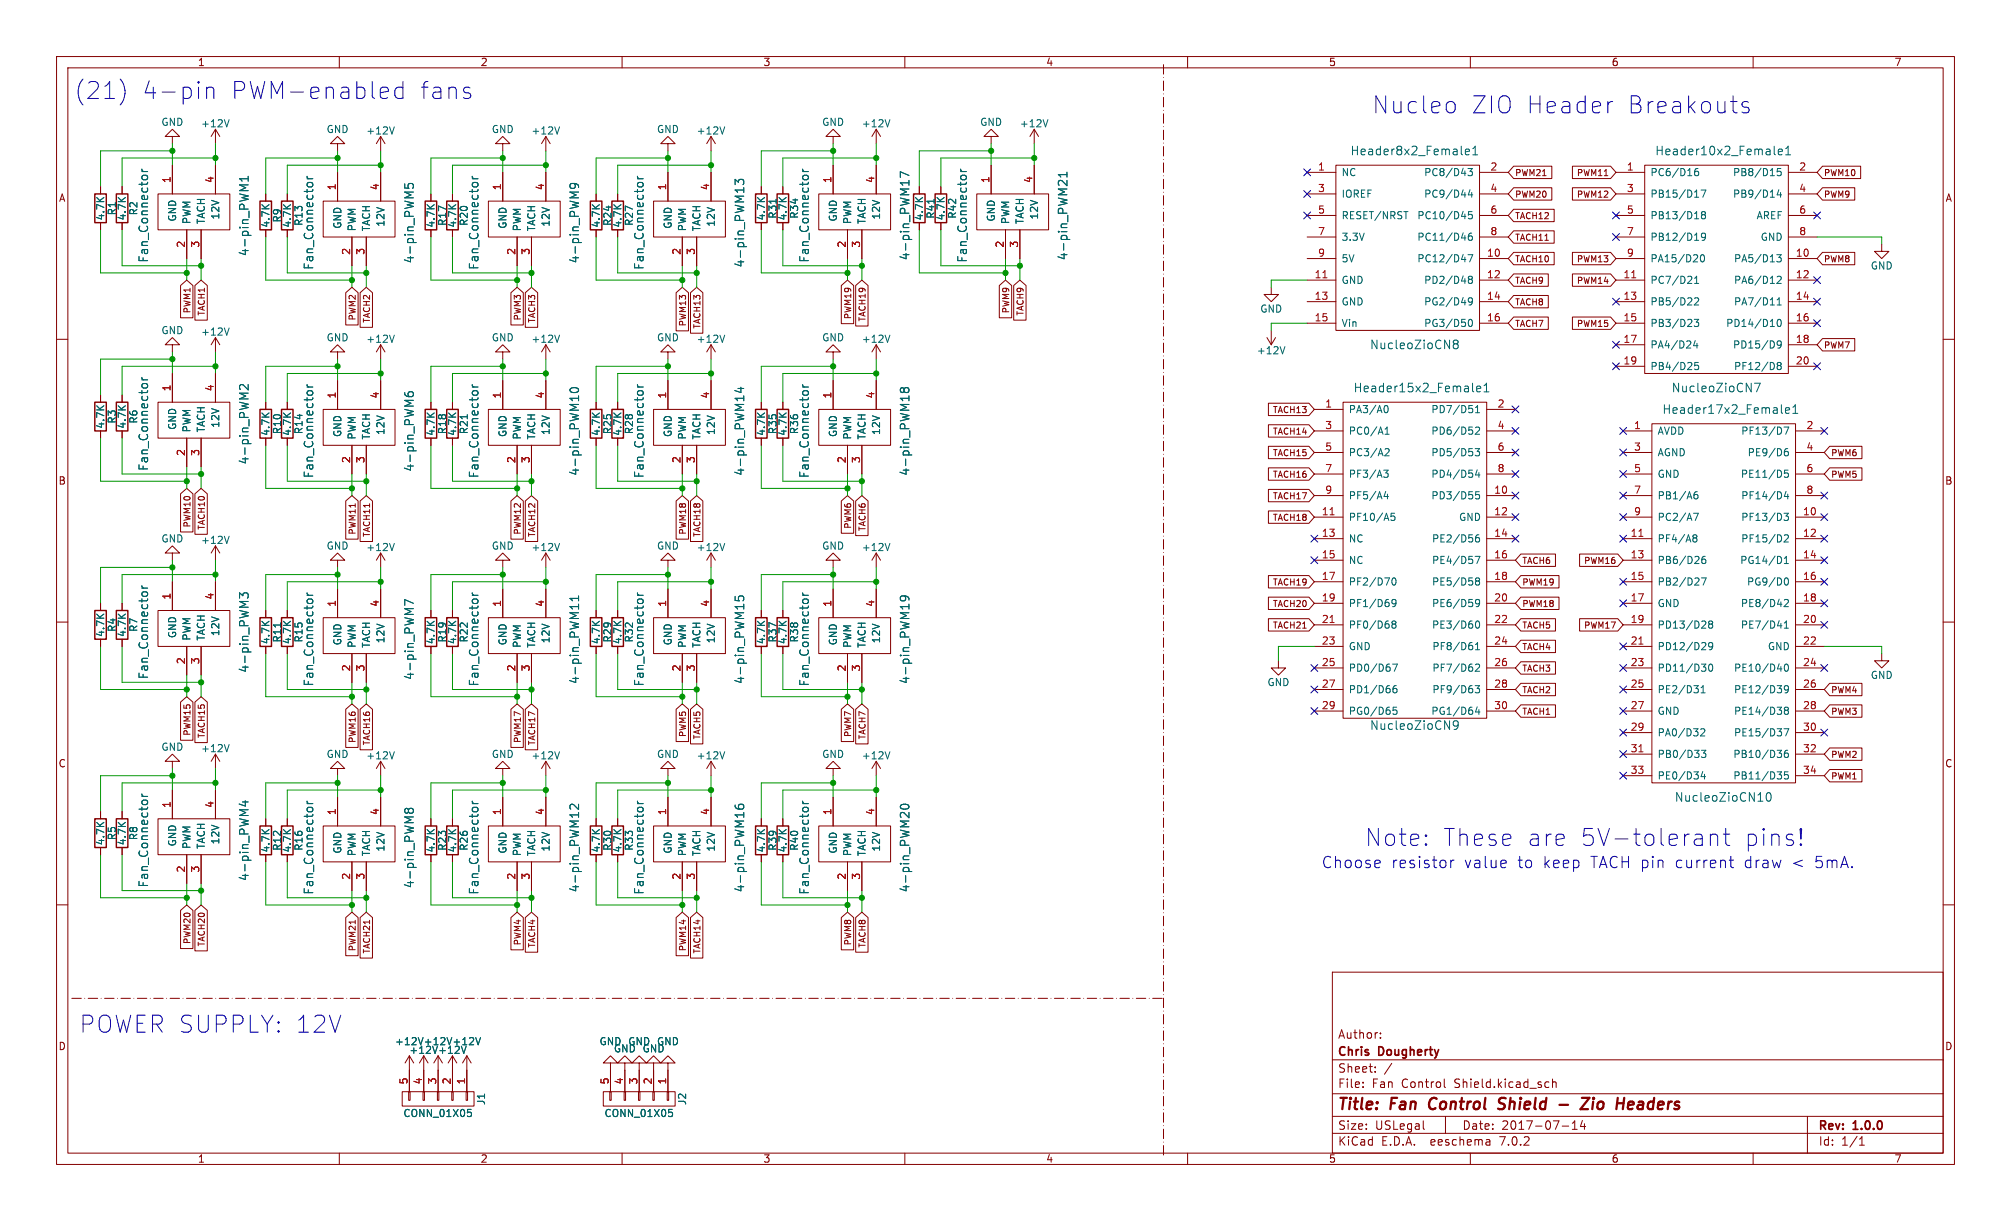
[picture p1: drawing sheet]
<svg xmlns="http://www.w3.org/2000/svg" width="356mm" height="216mm" viewBox="0 0 356 216" stroke-linecap="round" stroke-linejoin="round" font-family="sans-serif">
<defs><g id="words">
<g font-size="4.2" fill="#0000c2">
<text x="13.3" y="17.8">(21)</text>
<text x="25.1" y="17.8">4-pin</text>
<text x="40.6" y="17.8">PWM-enabled</text>
<text x="73.8" y="17.8">fans</text>
<text x="242.8" y="20.3">Nucleo</text>
<text x="260.2" y="20.3">ZIO Header</text>
<text x="287.3" y="20.3">Breakouts</text>
<text x="241.3" y="149.9">Note:</text>
<text x="254.9" y="149.9">These</text>
<text x="269.6" y="149.9">are</text>
<text x="278.8" y="149.9">5V-tolerant</text>
<text x="307.6" y="149.9">pins!</text>
<text x="14" y="182.9">POWER SUPPLY: 12V</text>
</g>
<g font-size="2.8" fill="#0000c2">
<text x="233.7" y="153.7">Choose</text>
<text x="245.9" y="153.7">resistor</text>
<text x="258.8" y="153.7">value</text>
<text x="268.2" y="153.7">to</text>
<text x="272.7" y="153.7">keep</text>
<text x="281" y="153.7">TACH pin</text>
<text x="295.9" y="153.7">current</text>
<text x="308.1" y="153.7">draw</text>
<text x="316.6" y="153.7">&lt;</text>
<text x="320.5" y="153.7">5mA.</text>
</g>
<g font-size="2.8" fill="#840000">
<text x="236.6" y="196.7">Title:</text>
<text x="246" y="196.7">Fan</text>
<text x="253.4" y="196.7">Control</text>
<text x="266.3" y="196.7">Shield</text>
<text x="282.2" y="196.7">Zio</text>
<text x="289" y="196.7">Headers</text>
</g>
<g font-size="2.1" fill="#006464">
<text x="238.8" y="27.6">Header8x2_Female1</text>
<text x="292.6" y="27.6">Header10x2_Female1</text>
<text x="26.4" y="46.5" transform="rotate(-90 26.4 46.5)">Fan_Connector</text>
<text x="44.1" y="45.4" transform="rotate(-90 44.1 45.4)">4-pin_PWM1</text>
<text x="55.6" y="47.8" transform="rotate(-90 55.6 47.8)">Fan_Connector</text>
<text x="73.3" y="46.6" transform="rotate(-90 73.3 46.6)">4-pin_PWM5</text>
<text x="84.8" y="47.8" transform="rotate(-90 84.8 47.8)">Fan_Connector</text>
<text x="102.6" y="46.6" transform="rotate(-90 102.6 46.6)">4-pin_PWM9</text>
<text x="114" y="47.8" transform="rotate(-90 114 47.8)">Fan_Connector</text>
<text x="131.8" y="47.4" transform="rotate(-90 131.8 47.4)">4-pin_PWM13</text>
<text x="143.2" y="46.5" transform="rotate(-90 143.2 46.5)">Fan_Connector</text>
<text x="161" y="46.1" transform="rotate(-90 161 46.1)">4-pin_PWM17</text>
<text x="171.1" y="46.5" transform="rotate(-90 171.1 46.5)">Fan_Connector</text>
<text x="188.9" y="46.1" transform="rotate(-90 188.9 46.1)">4-pin_PWM21</text>
<text x="242.2" y="61.9">NucleoZioCN8</text>
<text x="239.3" y="69.5">Header15x2_Female1</text>
<text x="295.5" y="69.5">NucleoZioCN7</text>
<text x="293.9" y="73.3">Header17x2_Female1</text>
<text x="26.4" y="83.3" transform="rotate(-90 26.4 83.3)">Fan_Connector</text>
<text x="44.1" y="82.2" transform="rotate(-90 44.1 82.2)">4-pin_PWM2</text>
<text x="73.3" y="83.5" transform="rotate(-90 73.3 83.5)">4-pin_PWM6</text>
<text x="55.6" y="84.6" transform="rotate(-90 55.6 84.6)">Fan_Connector</text>
<text x="84.8" y="84.6" transform="rotate(-90 84.8 84.6)">Fan_Connector</text>
<text x="102.6" y="84.2" transform="rotate(-90 102.6 84.2)">4-pin_PWM10</text>
<text x="114" y="84.6" transform="rotate(-90 114 84.6)">Fan_Connector</text>
<text x="131.8" y="84.2" transform="rotate(-90 131.8 84.2)">4-pin_PWM14</text>
<text x="143.2" y="84.6" transform="rotate(-90 143.2 84.6)">Fan_Connector</text>
<text x="161" y="84.2" transform="rotate(-90 161 84.2)">4-pin_PWM18</text>
<text x="44.1" y="119" transform="rotate(-90 44.1 119)">4-pin_PWM3</text>
<text x="26.4" y="120.1" transform="rotate(-90 26.4 120.1)">Fan_Connector</text>
<text x="55.6" y="121.4" transform="rotate(-90 55.6 121.4)">Fan_Connector</text>
<text x="73.3" y="120.3" transform="rotate(-90 73.3 120.3)">4-pin_PWM7</text>
<text x="84.8" y="121.4" transform="rotate(-90 84.8 121.4)">Fan_Connector</text>
<text x="102.6" y="121" transform="rotate(-90 102.6 121)">4-pin_PWM11</text>
<text x="114" y="121.4" transform="rotate(-90 114 121.4)">Fan_Connector</text>
<text x="131.8" y="121" transform="rotate(-90 131.8 121)">4-pin_PWM15</text>
<text x="143.2" y="121.4" transform="rotate(-90 143.2 121.4)">Fan_Connector</text>
<text x="161" y="121" transform="rotate(-90 161 121)">4-pin_PWM19</text>
<text x="242.2" y="129.2">NucleoZioCN9</text>
<text x="296.1" y="141.9">NucleoZioCN10</text>
<text x="44.1" y="155.8" transform="rotate(-90 44.1 155.8)">4-pin_PWM4</text>
<text x="26.4" y="157" transform="rotate(-90 26.4 157)">Fan_Connector</text>
<text x="55.6" y="158.2" transform="rotate(-90 55.6 158.2)">Fan_Connector</text>
<text x="73.3" y="157.1" transform="rotate(-90 73.3 157.1)">4-pin_PWM8</text>
<text x="84.8" y="158.2" transform="rotate(-90 84.8 158.2)">Fan_Connector</text>
<text x="102.6" y="157.8" transform="rotate(-90 102.6 157.8)">4-pin_PWM12</text>
<text x="114" y="158.2" transform="rotate(-90 114 158.2)">Fan_Connector</text>
<text x="131.8" y="157.8" transform="rotate(-90 131.8 157.8)">4-pin_PWM16</text>
<text x="143.2" y="158.2" transform="rotate(-90 143.2 158.2)">Fan_Connector</text>
<text x="161" y="157.8" transform="rotate(-90 161 157.8)">4-pin_PWM20</text>
</g>
<g font-size="2.1" fill="#840000">
<text x="236.6" y="183.8">Author:</text>
<text x="236.6" y="189.8">Sheet:</text>
<text x="236.6" y="187">Chris</text>
<text x="243.9" y="187">Dougherty</text>
<text x="244.8" y="189.8">/</text>
<text x="236.6" y="192.5">File:</text>
<text x="242.6" y="192.5">Fan</text>
<text x="247.8" y="192.5">Control</text>
<text x="257.2" y="192.5">Shield.kicad_sch</text>
<text x="236.6" y="202.7">KiCad</text>
<text x="236.6" y="199.9">Size:</text>
<text x="243.2" y="199.9">USLegal</text>
<text x="244.3" y="202.7">E.D.A.</text>
<text x="253" y="202.7">eeschema</text>
<text x="258.6" y="199.9">Date:</text>
<text x="265.3" y="202.7">7.0.2</text>
<text x="265.5" y="199.9">2017-07-14</text>
<text x="321.6" y="200.1">Rev:</text>
<text x="321.6" y="202.7">Id:</text>
<text x="325.6" y="202.7">1/1</text>
<text x="327.8" y="200.1">1.0.0</text>
</g>
<g font-size="1.8" fill="#840000">
<text x="35" y="11.8">1</text>
<text x="85" y="11.8">2</text>
<text x="135" y="11.8">3</text>
<text x="185" y="11.8">4</text>
<text x="235" y="11.8">5</text>
<text x="285" y="11.8">6</text>
<text x="335" y="11.8">7</text>
<text x="10.4" y="35.8">A</text>
<text x="344" y="35.8">A</text>
<text x="10.3" y="85.8">B</text>
<text x="343.9" y="85.8">B</text>
<text x="10.3" y="135.8">C</text>
<text x="343.9" y="135.8">C</text>
<text x="10.3" y="185.8">D</text>
<text x="343.9" y="185.8">D</text>
<text x="35" y="205.7">1</text>
<text x="85" y="205.7">2</text>
<text x="135" y="205.7">3</text>
<text x="185" y="205.7">4</text>
<text x="235" y="205.7">5</text>
<text x="285" y="205.7">6</text>
<text x="335" y="205.7">7</text>
</g>
<g font-size="1.8" fill="#006464">
<text x="28.5" y="22.4">GND</text>
<text x="35.5" y="22.7">+12V</text>
<text x="57.7" y="23.7">GND</text>
<text x="64.7" y="23.9">+12V</text>
<text x="86.9" y="23.7">GND</text>
<text x="93.9" y="23.9">+12V</text>
<text x="116.1" y="23.7">GND</text>
<text x="123.1" y="23.9">+12V</text>
<text x="145.3" y="22.4">GND</text>
<text x="152.3" y="22.7">+12V</text>
<text x="173.3" y="22.4">GND</text>
<text x="180.3" y="22.7">+12V</text>
<text x="237.2" y="31.3">NC</text>
<text x="237.2" y="35.1">IOREF</text>
<text x="251.7" y="31.3">PC8/D43</text>
<text x="251.7" y="35.1">PC9/D44</text>
<text x="291.8" y="31.3">PC6/D16</text>
<text x="291.8" y="35.1">PB15/D17</text>
<text x="306.3" y="31.3">PB8/D15</text>
<text x="306.3" y="35.1">PB9/D14</text>
<text x="18.6" y="39" transform="rotate(-90 18.6 39)">4.7K</text>
<text x="20.6" y="38.1" transform="rotate(-90 20.6 38.1)">R1</text>
<text x="22.4" y="39" transform="rotate(-90 22.4 39)">4.7K</text>
<text x="24.4" y="38.1" transform="rotate(-90 24.4 38.1)">R2</text>
<text x="31.3" y="39.3" transform="rotate(-90 31.3 39.3)">GND</text>
<text x="33.8" y="39.6" transform="rotate(-90 33.8 39.6)">PWM</text>
<text x="36.4" y="39.6" transform="rotate(-90 36.4 39.6)">TACH</text>
<text x="38.9" y="38.9" transform="rotate(-90 38.9 38.9)">12V</text>
<text x="47.8" y="40.3" transform="rotate(-90 47.8 40.3)">4.7K</text>
<text x="49.8" y="39.4" transform="rotate(-90 49.8 39.4)">R9</text>
<text x="51.6" y="40.3" transform="rotate(-90 51.6 40.3)">4.7K</text>
<text x="53.7" y="40" transform="rotate(-90 53.7 40)">R13</text>
<text x="60.5" y="40.6" transform="rotate(-90 60.5 40.6)">GND</text>
<text x="63.1" y="40.9" transform="rotate(-90 63.1 40.9)">PWM</text>
<text x="65.6" y="40.9" transform="rotate(-90 65.6 40.9)">TACH</text>
<text x="68.1" y="40.2" transform="rotate(-90 68.1 40.2)">12V</text>
<text x="77" y="40.3" transform="rotate(-90 77 40.3)">4.7K</text>
<text x="79.1" y="40" transform="rotate(-90 79.1 40)">R17</text>
<text x="80.8" y="40.3" transform="rotate(-90 80.8 40.3)">4.7K</text>
<text x="82.9" y="40" transform="rotate(-90 82.9 40)">R20</text>
<text x="89.7" y="40.6" transform="rotate(-90 89.7 40.6)">GND</text>
<text x="92.3" y="40.9" transform="rotate(-90 92.3 40.9)">PWM</text>
<text x="94.8" y="40.9" transform="rotate(-90 94.8 40.9)">TACH</text>
<text x="97.3" y="40.2" transform="rotate(-90 97.3 40.2)">12V</text>
<text x="106.2" y="40.3" transform="rotate(-90 106.2 40.3)">4.7K</text>
<text x="108.3" y="40" transform="rotate(-90 108.3 40)">R24</text>
<text x="110" y="40.3" transform="rotate(-90 110 40.3)">4.7K</text>
<text x="112.1" y="40" transform="rotate(-90 112.1 40)">R27</text>
<text x="118.9" y="40.6" transform="rotate(-90 118.9 40.6)">GND</text>
<text x="121.5" y="40.9" transform="rotate(-90 121.5 40.9)">PWM</text>
<text x="124" y="40.9" transform="rotate(-90 124 40.9)">TACH</text>
<text x="126.6" y="40.2" transform="rotate(-90 126.6 40.2)">12V</text>
<text x="135.4" y="39" transform="rotate(-90 135.4 39)">4.7K</text>
<text x="137.5" y="38.7" transform="rotate(-90 137.5 38.7)">R31</text>
<text x="139.3" y="39" transform="rotate(-90 139.3 39)">4.7K</text>
<text x="141.3" y="38.7" transform="rotate(-90 141.3 38.7)">R34</text>
<text x="148.1" y="39.3" transform="rotate(-90 148.1 39.3)">GND</text>
<text x="150.7" y="39.6" transform="rotate(-90 150.7 39.6)">PWM</text>
<text x="153.2" y="39.6" transform="rotate(-90 153.2 39.6)">TACH</text>
<text x="155.8" y="38.9" transform="rotate(-90 155.8 38.9)">12V</text>
<text x="163.4" y="39" transform="rotate(-90 163.4 39)">4.7K</text>
<text x="165.4" y="38.7" transform="rotate(-90 165.4 38.7)">R41</text>
<text x="167.2" y="39" transform="rotate(-90 167.2 39)">4.7K</text>
<text x="169.2" y="38.7" transform="rotate(-90 169.2 38.7)">R42</text>
<text x="176.1" y="39.3" transform="rotate(-90 176.1 39.3)">GND</text>
<text x="178.6" y="39.6" transform="rotate(-90 178.6 39.6)">PWM</text>
<text x="181.2" y="39.6" transform="rotate(-90 181.2 39.6)">TACH</text>
<text x="183.7" y="38.9" transform="rotate(-90 183.7 38.9)">12V</text>
<text x="237.2" y="38.9">RESET/NRST</text>
<text x="250.5" y="38.9">PC10/D45</text>
<text x="291.8" y="38.9">PB13/D18</text>
<text x="310.5" y="38.9">AREF</text>
<text x="237.2" y="42.7">3.3V</text>
<text x="237.2" y="46.5">5V</text>
<text x="250.5" y="46.5">PC12/D47</text>
<text x="250.5" y="42.7">PC11/D46</text>
<text x="291.8" y="42.7">PB12/D19</text>
<text x="291.8" y="46.5">PA15/D20</text>
<text x="306.5" y="46.5">PA5/D13</text>
<text x="311.2" y="42.7">GND</text>
<text x="330.7" y="47.8">GND</text>
<text x="237.2" y="50.4">GND</text>
<text x="251.7" y="50.4">PD2/D48</text>
<text x="291.8" y="50.4">PC7/D21</text>
<text x="306.5" y="50.4">PA6/D12</text>
<text x="28.5" y="59.2">GND</text>
<text x="35.5" y="59.5">+12V</text>
<text x="222.8" y="55.4">GND</text>
<text x="237.2" y="54.2">GND</text>
<text x="237.2" y="58">Vin</text>
<text x="251.7" y="54.2">PG2/D49</text>
<text x="251.7" y="58">PG3/D50</text>
<text x="291.8" y="54.2">PB5/D22</text>
<text x="291.8" y="58">PB3/D23</text>
<text x="305.1" y="58">PD14/D10</text>
<text x="306.5" y="54.2">PA7/D11</text>
<text x="57.7" y="60.5">GND</text>
<text x="64.7" y="60.8">+12V</text>
<text x="86.9" y="60.5">GND</text>
<text x="93.9" y="60.8">+12V</text>
<text x="116.1" y="60.5">GND</text>
<text x="123.1" y="60.8">+12V</text>
<text x="145.3" y="60.5">GND</text>
<text x="152.3" y="60.8">+12V</text>
<text x="222.2" y="62.8">+12V</text>
<text x="291.8" y="61.8">PA4/D24</text>
<text x="291.8" y="65.6">PB4/D25</text>
<text x="306.3" y="61.8">PD15/D9</text>
<text x="306.5" y="65.6">PF12/D8</text>
<text x="18.6" y="75.9" transform="rotate(-90 18.6 75.9)">4.7K</text>
<text x="20.6" y="75" transform="rotate(-90 20.6 75)">R3</text>
<text x="22.4" y="75.9" transform="rotate(-90 22.4 75.9)">4.7K</text>
<text x="24.4" y="75" transform="rotate(-90 24.4 75)">R6</text>
<text x="31.3" y="76.1" transform="rotate(-90 31.3 76.1)">GND</text>
<text x="33.8" y="76.5" transform="rotate(-90 33.8 76.5)">PWM</text>
<text x="36.4" y="76.5" transform="rotate(-90 36.4 76.5)">TACH</text>
<text x="38.9" y="75.8" transform="rotate(-90 38.9 75.8)">12V</text>
<text x="47.8" y="77.1" transform="rotate(-90 47.8 77.1)">4.7K</text>
<text x="49.8" y="76.8" transform="rotate(-90 49.8 76.8)">R10</text>
<text x="51.6" y="77.1" transform="rotate(-90 51.6 77.1)">4.7K</text>
<text x="53.7" y="76.8" transform="rotate(-90 53.7 76.8)">R14</text>
<text x="60.5" y="77.4" transform="rotate(-90 60.5 77.4)">GND</text>
<text x="63.1" y="77.7" transform="rotate(-90 63.1 77.7)">PWM</text>
<text x="65.6" y="77.7" transform="rotate(-90 65.6 77.7)">TACH</text>
<text x="68.1" y="77" transform="rotate(-90 68.1 77)">12V</text>
<text x="77" y="77.1" transform="rotate(-90 77 77.1)">4.7K</text>
<text x="79.1" y="76.8" transform="rotate(-90 79.1 76.8)">R18</text>
<text x="80.8" y="77.1" transform="rotate(-90 80.8 77.1)">4.7K</text>
<text x="82.9" y="76.8" transform="rotate(-90 82.9 76.8)">R21</text>
<text x="89.7" y="77.4" transform="rotate(-90 89.7 77.4)">GND</text>
<text x="92.3" y="77.7" transform="rotate(-90 92.3 77.7)">PWM</text>
<text x="94.8" y="77.7" transform="rotate(-90 94.8 77.7)">TACH</text>
<text x="97.3" y="77" transform="rotate(-90 97.3 77)">12V</text>
<text x="106.2" y="77.1" transform="rotate(-90 106.2 77.1)">4.7K</text>
<text x="108.3" y="76.8" transform="rotate(-90 108.3 76.8)">R25</text>
<text x="110" y="77.1" transform="rotate(-90 110 77.1)">4.7K</text>
<text x="112.1" y="76.8" transform="rotate(-90 112.1 76.8)">R28</text>
<text x="118.9" y="77.4" transform="rotate(-90 118.9 77.4)">GND</text>
<text x="121.5" y="77.7" transform="rotate(-90 121.5 77.7)">PWM</text>
<text x="124" y="77.7" transform="rotate(-90 124 77.7)">TACH</text>
<text x="126.6" y="77" transform="rotate(-90 126.6 77)">12V</text>
<text x="135.4" y="77.1" transform="rotate(-90 135.4 77.1)">4.7K</text>
<text x="137.5" y="76.8" transform="rotate(-90 137.5 76.8)">R35</text>
<text x="139.3" y="77.1" transform="rotate(-90 139.3 77.1)">4.7K</text>
<text x="141.3" y="76.8" transform="rotate(-90 141.3 76.8)">R36</text>
<text x="148.1" y="77.4" transform="rotate(-90 148.1 77.4)">GND</text>
<text x="150.7" y="77.7" transform="rotate(-90 150.7 77.7)">PWM</text>
<text x="153.2" y="77.7" transform="rotate(-90 153.2 77.7)">TACH</text>
<text x="155.8" y="77" transform="rotate(-90 155.8 77)">12V</text>
<text x="238.5" y="73.2">PA3/A0</text>
<text x="238.5" y="77">PC0/A1</text>
<text x="253" y="73.2">PD7/D51</text>
<text x="253" y="77">PD6/D52</text>
<text x="293.1" y="77">AVDD</text>
<text x="307.8" y="77">PF13/D7</text>
<text x="238.5" y="80.8">PC3/A2</text>
<text x="253" y="80.8">PD5/D53</text>
<text x="293.1" y="80.8">AGND</text>
<text x="308.9" y="80.8">PE9/D6</text>
<text x="238.5" y="84.6">PF3/A3</text>
<text x="238.5" y="88.5">PF5/A4</text>
<text x="253" y="88.5">PD3/D55</text>
<text x="253" y="84.6">PD4/D54</text>
<text x="293.1" y="84.6">GND</text>
<text x="293.1" y="88.5">PB1/A6</text>
<text x="307.7" y="84.6">PE11/D5</text>
<text x="307.8" y="88.5">PF14/D4</text>
<text x="238.5" y="92.3">PF10/A5</text>
<text x="257.9" y="92.3">GND</text>
<text x="293.1" y="92.3">PC2/A7</text>
<text x="307.8" y="92.3">PF13/D3</text>
<text x="28.5" y="96.1">GND</text>
<text x="35.5" y="96.3">+12V</text>
<text x="57.7" y="97.3">GND</text>
<text x="64.7" y="97.6">+12V</text>
<text x="86.9" y="97.3">GND</text>
<text x="93.9" y="97.6">+12V</text>
<text x="116.1" y="97.3">GND</text>
<text x="123.1" y="97.6">+12V</text>
<text x="145.3" y="97.3">GND</text>
<text x="152.3" y="97.6">+12V</text>
<text x="238.5" y="96.1">NC</text>
<text x="238.5" y="99.9">NC</text>
<text x="253.1" y="96.1">PE2/D56</text>
<text x="253.1" y="99.9">PE4/D57</text>
<text x="293.1" y="96.1">PF4/A8</text>
<text x="293.1" y="99.9">PB6/D26</text>
<text x="307.6" y="99.9">PG14/D1</text>
<text x="307.8" y="96.1">PF15/D2</text>
<text x="238.5" y="103.7">PF2/D70</text>
<text x="238.5" y="107.5">PF1/D69</text>
<text x="253.1" y="103.7">PE5/D58</text>
<text x="253.1" y="107.5">PE6/D59</text>
<text x="293.1" y="103.7">PB2/D27</text>
<text x="293.1" y="107.5">GND</text>
<text x="307.7" y="107.5">PE8/D42</text>
<text x="308.8" y="103.7">PG9/D0</text>
<text x="18.6" y="112.7" transform="rotate(-90 18.6 112.7)">4.7K</text>
<text x="20.6" y="111.8" transform="rotate(-90 20.6 111.8)">R4</text>
<text x="22.4" y="112.7" transform="rotate(-90 22.4 112.7)">4.7K</text>
<text x="24.4" y="111.8" transform="rotate(-90 24.4 111.8)">R7</text>
<text x="31.3" y="113" transform="rotate(-90 31.3 113)">GND</text>
<text x="33.8" y="113.3" transform="rotate(-90 33.8 113.3)">PWM</text>
<text x="36.4" y="113.3" transform="rotate(-90 36.4 113.3)">TACH</text>
<text x="38.9" y="112.6" transform="rotate(-90 38.9 112.6)">12V</text>
<text x="47.8" y="114" transform="rotate(-90 47.8 114)">4.7K</text>
<text x="49.8" y="113.7" transform="rotate(-90 49.8 113.7)">R11</text>
<text x="51.6" y="114" transform="rotate(-90 51.6 114)">4.7K</text>
<text x="53.7" y="113.7" transform="rotate(-90 53.7 113.7)">R15</text>
<text x="68.1" y="113.9" transform="rotate(-90 68.1 113.9)">12V</text>
<text x="77" y="114" transform="rotate(-90 77 114)">4.7K</text>
<text x="79.1" y="113.7" transform="rotate(-90 79.1 113.7)">R19</text>
<text x="80.8" y="114" transform="rotate(-90 80.8 114)">4.7K</text>
<text x="82.9" y="113.7" transform="rotate(-90 82.9 113.7)">R22</text>
<text x="97.3" y="113.9" transform="rotate(-90 97.3 113.9)">12V</text>
<text x="106.2" y="114" transform="rotate(-90 106.2 114)">4.7K</text>
<text x="108.3" y="113.7" transform="rotate(-90 108.3 113.7)">R29</text>
<text x="110" y="114" transform="rotate(-90 110 114)">4.7K</text>
<text x="112.1" y="113.7" transform="rotate(-90 112.1 113.7)">R32</text>
<text x="126.6" y="113.9" transform="rotate(-90 126.6 113.9)">12V</text>
<text x="135.4" y="114" transform="rotate(-90 135.4 114)">4.7K</text>
<text x="137.5" y="113.7" transform="rotate(-90 137.5 113.7)">R37</text>
<text x="139.3" y="114" transform="rotate(-90 139.3 114)">4.7K</text>
<text x="141.3" y="113.7" transform="rotate(-90 141.3 113.7)">R38</text>
<text x="155.8" y="113.9" transform="rotate(-90 155.8 113.9)">12V</text>
<text x="238.5" y="111.3">PF0/D68</text>
<text x="253.1" y="111.3">PE3/D60</text>
<text x="293.1" y="111.3">PD13/D28</text>
<text x="307.7" y="111.3">PE7/D41</text>
<text x="60.5" y="114.2" transform="rotate(-90 60.5 114.2)">GND</text>
<text x="63.1" y="114.6" transform="rotate(-90 63.1 114.6)">PWM</text>
<text x="65.6" y="114.6" transform="rotate(-90 65.6 114.6)">TACH</text>
<text x="89.7" y="114.2" transform="rotate(-90 89.7 114.2)">GND</text>
<text x="92.3" y="114.6" transform="rotate(-90 92.3 114.6)">PWM</text>
<text x="94.8" y="114.6" transform="rotate(-90 94.8 114.6)">TACH</text>
<text x="118.9" y="114.2" transform="rotate(-90 118.9 114.2)">GND</text>
<text x="121.5" y="114.6" transform="rotate(-90 121.5 114.6)">PWM</text>
<text x="124" y="114.6" transform="rotate(-90 124 114.6)">TACH</text>
<text x="148.1" y="114.2" transform="rotate(-90 148.1 114.2)">GND</text>
<text x="150.7" y="114.6" transform="rotate(-90 150.7 114.6)">PWM</text>
<text x="153.2" y="114.6" transform="rotate(-90 153.2 114.6)">TACH</text>
<text x="238.5" y="115.1">GND</text>
<text x="238.5" y="118.9">PD0/D67</text>
<text x="253.2" y="115.1">PF8/D61</text>
<text x="253.2" y="118.9">PF7/D62</text>
<text x="293.1" y="115.1">PD12/D29</text>
<text x="293.1" y="118.9">PD11/D30</text>
<text x="306.5" y="118.9">PE10/D40</text>
<text x="312.5" y="115.1">GND</text>
<text x="224.1" y="121.5">GND</text>
<text x="238.5" y="122.7">PD1/D66</text>
<text x="253.2" y="122.7">PF9/D63</text>
<text x="293.1" y="122.7">PE2/D31</text>
<text x="306.5" y="122.7">PE12/D39</text>
<text x="330.7" y="120.2">GND</text>
<text x="238.5" y="126.6">PG0/D65</text>
<text x="253" y="126.6">PG1/D64</text>
<text x="293.1" y="126.6">GND</text>
<text x="293.1" y="130.4">PA0/D32</text>
<text x="306.5" y="126.6">PE14/D38</text>
<text x="306.5" y="130.4">PE15/D37</text>
<text x="28.5" y="132.9">GND</text>
<text x="35.5" y="133.2">+12V</text>
<text x="57.7" y="134.2">GND</text>
<text x="64.7" y="134.4">+12V</text>
<text x="86.9" y="134.2">GND</text>
<text x="93.9" y="134.4">+12V</text>
<text x="116.1" y="134.2">GND</text>
<text x="123.1" y="134.4">+12V</text>
<text x="145.3" y="134.2">GND</text>
<text x="152.3" y="134.4">+12V</text>
<text x="293.1" y="134.2">PB0/D33</text>
<text x="293.1" y="138">PE0/D34</text>
<text x="306.4" y="134.2">PB10/D36</text>
<text x="306.4" y="138">PB11/D35</text>
<text x="18.6" y="149.5" transform="rotate(-90 18.6 149.5)">4.7K</text>
<text x="20.6" y="148.6" transform="rotate(-90 20.6 148.6)">R5</text>
<text x="22.4" y="149.5" transform="rotate(-90 22.4 149.5)">4.7K</text>
<text x="24.4" y="148.6" transform="rotate(-90 24.4 148.6)">R8</text>
<text x="31.3" y="149.8" transform="rotate(-90 31.3 149.8)">GND</text>
<text x="38.9" y="149.4" transform="rotate(-90 38.9 149.4)">12V</text>
<text x="33.8" y="150.1" transform="rotate(-90 33.8 150.1)">PWM</text>
<text x="36.4" y="150.1" transform="rotate(-90 36.4 150.1)">TACH</text>
<text x="47.8" y="150.8" transform="rotate(-90 47.8 150.8)">4.7K</text>
<text x="49.8" y="150.5" transform="rotate(-90 49.8 150.5)">R12</text>
<text x="51.6" y="150.8" transform="rotate(-90 51.6 150.8)">4.7K</text>
<text x="53.7" y="150.5" transform="rotate(-90 53.7 150.5)">R16</text>
<text x="60.5" y="151.1" transform="rotate(-90 60.5 151.1)">GND</text>
<text x="63.1" y="151.4" transform="rotate(-90 63.1 151.4)">PWM</text>
<text x="65.6" y="151.4" transform="rotate(-90 65.6 151.4)">TACH</text>
<text x="68.1" y="150.7" transform="rotate(-90 68.1 150.7)">12V</text>
<text x="77" y="150.8" transform="rotate(-90 77 150.8)">4.7K</text>
<text x="79.1" y="150.5" transform="rotate(-90 79.1 150.5)">R23</text>
<text x="80.8" y="150.8" transform="rotate(-90 80.8 150.8)">4.7K</text>
<text x="82.9" y="150.5" transform="rotate(-90 82.9 150.5)">R26</text>
<text x="89.7" y="151.1" transform="rotate(-90 89.7 151.1)">GND</text>
<text x="92.3" y="151.4" transform="rotate(-90 92.3 151.4)">PWM</text>
<text x="94.8" y="151.4" transform="rotate(-90 94.8 151.4)">TACH</text>
<text x="97.3" y="150.7" transform="rotate(-90 97.3 150.7)">12V</text>
<text x="106.2" y="150.8" transform="rotate(-90 106.2 150.8)">4.7K</text>
<text x="108.3" y="150.5" transform="rotate(-90 108.3 150.5)">R30</text>
<text x="110" y="150.8" transform="rotate(-90 110 150.8)">4.7K</text>
<text x="112.1" y="150.5" transform="rotate(-90 112.1 150.5)">R33</text>
<text x="118.9" y="151.1" transform="rotate(-90 118.9 151.1)">GND</text>
<text x="121.5" y="151.4" transform="rotate(-90 121.5 151.4)">PWM</text>
<text x="124" y="151.4" transform="rotate(-90 124 151.4)">TACH</text>
<text x="126.6" y="150.7" transform="rotate(-90 126.6 150.7)">12V</text>
<text x="135.4" y="150.8" transform="rotate(-90 135.4 150.8)">4.7K</text>
<text x="137.5" y="150.5" transform="rotate(-90 137.5 150.5)">R39</text>
<text x="139.3" y="150.8" transform="rotate(-90 139.3 150.8)">4.7K</text>
<text x="141.3" y="150.5" transform="rotate(-90 141.3 150.5)">R40</text>
<text x="148.1" y="151.1" transform="rotate(-90 148.1 151.1)">GND</text>
<text x="150.7" y="151.4" transform="rotate(-90 150.7 151.4)">PWM</text>
<text x="153.2" y="151.4" transform="rotate(-90 153.2 151.4)">TACH</text>
<text x="155.8" y="150.7" transform="rotate(-90 155.8 150.7)">12V</text>
<text x="69.8" y="185">+12V +12V +12V</text>
<text x="106" y="185">GND GND GND</text>
<text x="72.3" y="186.5">+12V +12V</text>
<text x="108.5" y="186.2">GND GND</text>
<text x="71.3" y="197.7">CONN_01X05</text>
<text x="85.9" y="195.5" transform="rotate(-90 85.9 195.5)">J1</text>
<text x="106.8" y="197.7">CONN_01X05</text>
<text x="121.5" y="195.5" transform="rotate(-90 121.5 195.5)">J2</text>
</g>
<g font-size="1.8" fill="#a90000">
<text x="30.2" y="32.4" transform="rotate(-90 30.2 32.4)">1</text>
<text x="37.8" y="32.4" transform="rotate(-90 37.8 32.4)">4</text>
<text x="59.4" y="33.7" transform="rotate(-90 59.4 33.7)">1</text>
<text x="67.1" y="33.7" transform="rotate(-90 67.1 33.7)">4</text>
<text x="88.6" y="33.7" transform="rotate(-90 88.6 33.7)">1</text>
<text x="96.3" y="33.7" transform="rotate(-90 96.3 33.7)">4</text>
<text x="117.9" y="33.7" transform="rotate(-90 117.9 33.7)">1</text>
<text x="125.5" y="33.7" transform="rotate(-90 125.5 33.7)">4</text>
<text x="147.1" y="32.4" transform="rotate(-90 147.1 32.4)">1</text>
<text x="154.7" y="32.4" transform="rotate(-90 154.7 32.4)">4</text>
<text x="175" y="32.4" transform="rotate(-90 175 32.4)">1</text>
<text x="182.6" y="32.4" transform="rotate(-90 182.6 32.4)">4</text>
<text x="233" y="30.2">1</text>
<text x="233" y="34">3</text>
<text x="263.5" y="30.2">2</text>
<text x="263.5" y="34">4</text>
<text x="287.6" y="30.2">1</text>
<text x="287.6" y="34">3</text>
<text x="318.1" y="30.2">2</text>
<text x="318.1" y="34">4</text>
<text x="233" y="37.8">5</text>
<text x="233" y="41.7">7</text>
<text x="263.5" y="37.8">6</text>
<text x="263.5" y="41.7">8</text>
<text x="287.6" y="37.8">5</text>
<text x="287.6" y="41.7">7</text>
<text x="318.1" y="37.8">6</text>
<text x="318.1" y="41.7">8</text>
<text x="32.8" y="43.8" transform="rotate(-90 32.8 43.8)">2</text>
<text x="35.3" y="43.8" transform="rotate(-90 35.3 43.8)">3</text>
<text x="62" y="45.1" transform="rotate(-90 62 45.1)">2</text>
<text x="64.5" y="45.1" transform="rotate(-90 64.5 45.1)">3</text>
<text x="91.2" y="45.1" transform="rotate(-90 91.2 45.1)">2</text>
<text x="93.7" y="45.1" transform="rotate(-90 93.7 45.1)">3</text>
<text x="120.4" y="45.1" transform="rotate(-90 120.4 45.1)">2</text>
<text x="122.9" y="45.1" transform="rotate(-90 122.9 45.1)">3</text>
<text x="149.6" y="43.8" transform="rotate(-90 149.6 43.8)">2</text>
<text x="152.1" y="43.8" transform="rotate(-90 152.1 43.8)">3</text>
<text x="177.5" y="43.8" transform="rotate(-90 177.5 43.8)">2</text>
<text x="180.1" y="43.8" transform="rotate(-90 180.1 43.8)">3</text>
<text x="233" y="45.5">9</text>
<text x="262.9" y="45.5">10</text>
<text x="287.6" y="45.5">9</text>
<text x="317.5" y="45.5">10</text>
<text x="232.4" y="49.3">11</text>
<text x="232.4" y="53.1">13</text>
<text x="262.9" y="49.3">12</text>
<text x="262.9" y="53.1">14</text>
<text x="287" y="49.3">11</text>
<text x="287" y="53.1">13</text>
<text x="317.5" y="49.3">12</text>
<text x="317.5" y="53.1">14</text>
<text x="232.4" y="56.9">15</text>
<text x="262.9" y="56.9">16</text>
<text x="287" y="56.9">15</text>
<text x="317.5" y="56.9">16</text>
<text x="287" y="60.7">17</text>
<text x="287" y="64.5">19</text>
<text x="317.5" y="60.7">18</text>
<text x="317.5" y="64.5">20</text>
<text x="30.2" y="69.2" transform="rotate(-90 30.2 69.2)">1</text>
<text x="37.8" y="69.2" transform="rotate(-90 37.8 69.2)">4</text>
<text x="59.4" y="70.5" transform="rotate(-90 59.4 70.5)">1</text>
<text x="67.1" y="70.5" transform="rotate(-90 67.1 70.5)">4</text>
<text x="88.6" y="70.5" transform="rotate(-90 88.6 70.5)">1</text>
<text x="96.3" y="70.5" transform="rotate(-90 96.3 70.5)">4</text>
<text x="117.9" y="70.5" transform="rotate(-90 117.9 70.5)">1</text>
<text x="125.5" y="70.5" transform="rotate(-90 125.5 70.5)">4</text>
<text x="147.1" y="70.5" transform="rotate(-90 147.1 70.5)">1</text>
<text x="154.7" y="70.5" transform="rotate(-90 154.7 70.5)">4</text>
<text x="234.3" y="72.1">1</text>
<text x="234.3" y="75.9">3</text>
<text x="264.8" y="72.1">2</text>
<text x="264.8" y="75.9">4</text>
<text x="288.9" y="75.9">1</text>
<text x="319.4" y="75.9">2</text>
<text x="32.8" y="80.7" transform="rotate(-90 32.8 80.7)">2</text>
<text x="35.3" y="80.7" transform="rotate(-90 35.3 80.7)">3</text>
<text x="62" y="81.9" transform="rotate(-90 62 81.9)">2</text>
<text x="64.5" y="81.9" transform="rotate(-90 64.5 81.9)">3</text>
<text x="91.2" y="81.9" transform="rotate(-90 91.2 81.9)">2</text>
<text x="93.7" y="81.9" transform="rotate(-90 93.7 81.9)">3</text>
<text x="120.4" y="81.9" transform="rotate(-90 120.4 81.9)">2</text>
<text x="122.9" y="81.9" transform="rotate(-90 122.9 81.9)">3</text>
<text x="149.6" y="81.9" transform="rotate(-90 149.6 81.9)">2</text>
<text x="152.1" y="81.9" transform="rotate(-90 152.1 81.9)">3</text>
<text x="234.3" y="79.8">5</text>
<text x="234.3" y="83.6">7</text>
<text x="264.8" y="79.8">6</text>
<text x="264.8" y="83.6">8</text>
<text x="288.9" y="79.8">3</text>
<text x="288.9" y="83.6">5</text>
<text x="319.4" y="79.8">4</text>
<text x="319.4" y="83.6">6</text>
<text x="234.3" y="87.4">9</text>
<text x="264.2" y="87.4">10</text>
<text x="288.9" y="87.4">7</text>
<text x="319.4" y="87.4">8</text>
<text x="233.7" y="91.2">11</text>
<text x="233.7" y="95">13</text>
<text x="264.2" y="91.2">12</text>
<text x="264.2" y="95">14</text>
<text x="288.3" y="95">11</text>
<text x="288.9" y="91.2">9</text>
<text x="318.8" y="91.2">10</text>
<text x="318.8" y="95">12</text>
<text x="233.7" y="98.8">15</text>
<text x="264.2" y="98.8">16</text>
<text x="288.3" y="98.8">13</text>
<text x="318.8" y="98.8">14</text>
<text x="30.2" y="106.1" transform="rotate(-90 30.2 106.1)">1</text>
<text x="37.8" y="106.1" transform="rotate(-90 37.8 106.1)">4</text>
<text x="59.4" y="107.3" transform="rotate(-90 59.4 107.3)">1</text>
<text x="67.1" y="107.3" transform="rotate(-90 67.1 107.3)">4</text>
<text x="88.6" y="107.3" transform="rotate(-90 88.6 107.3)">1</text>
<text x="96.3" y="107.3" transform="rotate(-90 96.3 107.3)">4</text>
<text x="117.9" y="107.3" transform="rotate(-90 117.9 107.3)">1</text>
<text x="125.5" y="107.3" transform="rotate(-90 125.5 107.3)">4</text>
<text x="147.1" y="107.3" transform="rotate(-90 147.1 107.3)">1</text>
<text x="154.7" y="107.3" transform="rotate(-90 154.7 107.3)">4</text>
<text x="233.7" y="102.6">17</text>
<text x="233.7" y="106.4">19</text>
<text x="264.2" y="102.6">18</text>
<text x="264.2" y="106.4">20</text>
<text x="288.3" y="102.6">15</text>
<text x="288.3" y="106.4">17</text>
<text x="318.8" y="102.6">16</text>
<text x="318.8" y="106.4">18</text>
<text x="233.7" y="110.2">21</text>
<text x="264.2" y="110.2">22</text>
<text x="288.3" y="110.2">19</text>
<text x="318.8" y="110.2">20</text>
<text x="32.8" y="117.5" transform="rotate(-90 32.8 117.5)">2</text>
<text x="35.3" y="117.5" transform="rotate(-90 35.3 117.5)">3</text>
<text x="62" y="118.8" transform="rotate(-90 62 118.8)">2</text>
<text x="64.5" y="118.8" transform="rotate(-90 64.5 118.8)">3</text>
<text x="91.2" y="118.8" transform="rotate(-90 91.2 118.8)">2</text>
<text x="93.7" y="118.8" transform="rotate(-90 93.7 118.8)">3</text>
<text x="120.4" y="118.8" transform="rotate(-90 120.4 118.8)">2</text>
<text x="122.9" y="118.8" transform="rotate(-90 122.9 118.8)">3</text>
<text x="149.6" y="118.8" transform="rotate(-90 149.6 118.8)">2</text>
<text x="152.1" y="118.8" transform="rotate(-90 152.1 118.8)">3</text>
<text x="233.7" y="114">23</text>
<text x="233.7" y="117.9">25</text>
<text x="264.2" y="114">24</text>
<text x="264.2" y="117.9">26</text>
<text x="288.3" y="114">21</text>
<text x="288.3" y="117.9">23</text>
<text x="318.8" y="114">22</text>
<text x="318.8" y="117.9">24</text>
<text x="233.7" y="121.7">27</text>
<text x="233.7" y="125.5">29</text>
<text x="264.2" y="121.7">28</text>
<text x="264.2" y="125.5">30</text>
<text x="288.3" y="121.7">25</text>
<text x="288.3" y="125.5">27</text>
<text x="318.8" y="121.7">26</text>
<text x="318.8" y="125.5">28</text>
<text x="288.3" y="129.3">29</text>
<text x="318.8" y="129.3">30</text>
<text x="288.3" y="133.1">31</text>
<text x="288.3" y="136.9">33</text>
<text x="318.8" y="133.1">32</text>
<text x="318.8" y="136.9">34</text>
<text x="30.2" y="142.9" transform="rotate(-90 30.2 142.9)">1</text>
<text x="37.8" y="142.9" transform="rotate(-90 37.8 142.9)">4</text>
<text x="59.4" y="144.2" transform="rotate(-90 59.4 144.2)">1</text>
<text x="67.1" y="144.2" transform="rotate(-90 67.1 144.2)">4</text>
<text x="88.6" y="144.2" transform="rotate(-90 88.6 144.2)">1</text>
<text x="96.3" y="144.2" transform="rotate(-90 96.3 144.2)">4</text>
<text x="117.9" y="144.2" transform="rotate(-90 117.9 144.2)">1</text>
<text x="125.5" y="144.2" transform="rotate(-90 125.5 144.2)">4</text>
<text x="147.1" y="144.2" transform="rotate(-90 147.1 144.2)">1</text>
<text x="154.7" y="144.2" transform="rotate(-90 154.7 144.2)">4</text>
<text x="32.8" y="154.3" transform="rotate(-90 32.8 154.3)">2</text>
<text x="35.3" y="154.3" transform="rotate(-90 35.3 154.3)">3</text>
<text x="62" y="155.6" transform="rotate(-90 62 155.6)">2</text>
<text x="64.5" y="155.6" transform="rotate(-90 64.5 155.6)">3</text>
<text x="91.2" y="155.6" transform="rotate(-90 91.2 155.6)">2</text>
<text x="93.7" y="155.6" transform="rotate(-90 93.7 155.6)">3</text>
<text x="120.4" y="155.6" transform="rotate(-90 120.4 155.6)">2</text>
<text x="122.9" y="155.6" transform="rotate(-90 122.9 155.6)">3</text>
<text x="149.6" y="155.6" transform="rotate(-90 149.6 155.6)">2</text>
<text x="152.1" y="155.6" transform="rotate(-90 152.1 155.6)">3</text>
<text x="72.1" y="191.8" transform="rotate(-90 72.1 191.8)">5</text>
<text x="74.7" y="191.8" transform="rotate(-90 74.7 191.8)">4</text>
<text x="77.2" y="191.8" transform="rotate(-90 77.2 191.8)">3</text>
<text x="79.8" y="191.8" transform="rotate(-90 79.8 191.8)">2</text>
<text x="82.3" y="191.8" transform="rotate(-90 82.3 191.8)">1</text>
<text x="107.7" y="191.8" transform="rotate(-90 107.7 191.8)">5</text>
<text x="110.2" y="191.8" transform="rotate(-90 110.2 191.8)">4</text>
<text x="112.8" y="191.8" transform="rotate(-90 112.8 191.8)">3</text>
<text x="115.3" y="191.8" transform="rotate(-90 115.3 191.8)">2</text>
<text x="117.9" y="191.8" transform="rotate(-90 117.9 191.8)">1</text>
</g>
<g font-size="1.5" fill="#840000">
<text x="267.9" y="35.1">PWM20</text>
<text x="267.9" y="31.3">PWM21</text>
<text x="278.7" y="35.1">PWM12</text>
<text x="278.7" y="31.3">PWM11</text>
<text x="322.5" y="35.1">PWM9</text>
<text x="322.5" y="31.3">PWM10</text>
<text x="267.9" y="38.9">TACH12</text>
<text x="267.9" y="46.5">TACH10</text>
<text x="267.9" y="42.7">TACH11</text>
<text x="278.7" y="46.5">PWM13</text>
<text x="322.5" y="46.5">PWM8</text>
<text x="267.9" y="50.3">TACH9</text>
<text x="278.7" y="50.3">PWM14</text>
<text x="33.8" y="55.6" transform="rotate(-90 33.8 55.6)">PWM1</text>
<text x="36.4" y="56" transform="rotate(-90 36.4 56)">TACH1</text>
<text x="63" y="56.8" transform="rotate(-90 63 56.8)">PWM2</text>
<text x="65.6" y="57.2" transform="rotate(-90 65.6 57.2)">TACH2</text>
<text x="92.3" y="56.8" transform="rotate(-90 92.3 56.8)">PWM3</text>
<text x="94.8" y="57.2" transform="rotate(-90 94.8 57.2)">TACH3</text>
<text x="121.5" y="57.9" transform="rotate(-90 121.5 57.9)">PWM13</text>
<text x="124" y="58.3" transform="rotate(-90 124 58.3)">TACH13</text>
<text x="150.7" y="56.6" transform="rotate(-90 150.7 56.6)">PWM19</text>
<text x="153.2" y="57" transform="rotate(-90 153.2 57)">TACH19</text>
<text x="178.6" y="55.6" transform="rotate(-90 178.6 55.6)">PWM9</text>
<text x="181.2" y="56" transform="rotate(-90 181.2 56)">TACH9</text>
<text x="267.9" y="54.2">TACH8</text>
<text x="267.9" y="58">TACH7</text>
<text x="278.7" y="58">PWM15</text>
<text x="322.5" y="61.8">PWM7</text>
<text x="224.9" y="73.2">TACH13</text>
<text x="224.9" y="77">TACH14</text>
<text x="224.9" y="80.8">TACH15</text>
<text x="323.8" y="80.8">PWM6</text>
<text x="224.9" y="84.6">TACH16</text>
<text x="224.9" y="88.4">TACH17</text>
<text x="323.8" y="84.6">PWM5</text>
<text x="33.8" y="93.4" transform="rotate(-90 33.8 93.4)">PWM10</text>
<text x="36.4" y="93.8" transform="rotate(-90 36.4 93.8)">TACH10</text>
<text x="63" y="94.7" transform="rotate(-90 63 94.7)">PWM11</text>
<text x="65.6" y="95.1" transform="rotate(-90 65.6 95.1)">TACH11</text>
<text x="92.3" y="94.7" transform="rotate(-90 92.3 94.7)">PWM12</text>
<text x="94.8" y="95.1" transform="rotate(-90 94.8 95.1)">TACH12</text>
<text x="121.5" y="94.7" transform="rotate(-90 121.5 94.7)">PWM18</text>
<text x="124" y="95.1" transform="rotate(-90 124 95.1)">TACH18</text>
<text x="150.7" y="93.7" transform="rotate(-90 150.7 93.7)">PWM6</text>
<text x="153.2" y="94.1" transform="rotate(-90 153.2 94.1)">TACH6</text>
<text x="224.9" y="92.3">TACH18</text>
<text x="269.2" y="99.9">TACH6</text>
<text x="280" y="99.9">PWM16</text>
<text x="224.9" y="107.5">TACH20</text>
<text x="224.9" y="103.7">TACH19</text>
<text x="269.2" y="103.7">PWM19</text>
<text x="269.2" y="107.5">PWM18</text>
<text x="224.9" y="111.3">TACH21</text>
<text x="269.2" y="111.3">TACH5</text>
<text x="280" y="111.3">PWM17</text>
<text x="269.2" y="115.1">TACH4</text>
<text x="269.2" y="118.9">TACH3</text>
<text x="269.2" y="122.7">TACH2</text>
<text x="323.8" y="122.7">PWM4</text>
<text x="33.8" y="130.3" transform="rotate(-90 33.8 130.3)">PWM15</text>
<text x="36.4" y="130.7" transform="rotate(-90 36.4 130.7)">TACH15</text>
<text x="63" y="131.5" transform="rotate(-90 63 131.5)">PWM16</text>
<text x="65.6" y="131.9" transform="rotate(-90 65.6 131.9)">TACH16</text>
<text x="92.3" y="131.5" transform="rotate(-90 92.3 131.5)">PWM17</text>
<text x="94.8" y="131.9" transform="rotate(-90 94.8 131.9)">TACH17</text>
<text x="121.5" y="130.5" transform="rotate(-90 121.5 130.5)">PWM5</text>
<text x="124" y="130.9" transform="rotate(-90 124 130.9)">TACH5</text>
<text x="150.7" y="130.5" transform="rotate(-90 150.7 130.5)">PWM7</text>
<text x="153.2" y="130.9" transform="rotate(-90 153.2 130.9)">TACH7</text>
<text x="269.2" y="126.5">TACH1</text>
<text x="323.8" y="126.5">PWM3</text>
<text x="323.8" y="134.2">PWM2</text>
<text x="323.8" y="138">PWM1</text>
<text x="33.8" y="167.1" transform="rotate(-90 33.8 167.1)">PWM20</text>
<text x="36.4" y="167.5" transform="rotate(-90 36.4 167.5)">TACH20</text>
<text x="92.3" y="167.3" transform="rotate(-90 92.3 167.3)">PWM4</text>
<text x="94.8" y="167.7" transform="rotate(-90 94.8 167.7)">TACH4</text>
<text x="150.7" y="167.3" transform="rotate(-90 150.7 167.3)">PWM8</text>
<text x="153.2" y="167.7" transform="rotate(-90 153.2 167.7)">TACH8</text>
<text x="63" y="168.4" transform="rotate(-90 63 168.4)">PWM21</text>
<text x="65.6" y="168.8" transform="rotate(-90 65.6 168.8)">TACH21</text>
<text x="121.5" y="168.4" transform="rotate(-90 121.5 168.4)">PWM14</text>
<text x="124" y="168.8" transform="rotate(-90 124 168.8)">TACH14</text>
</g>
</g></defs>
<g fill="none" stroke="#840000" stroke-width=".18">
<path d="M10 10h335.6v195.9h-335.6zM12 12h331.6v191.9h-331.6zM60 10v2M110 10v2M160 10v2M210 10v2M260 10v2M310 10v2M17.8 33v1.3M17.8 39.4v1.2M21.6 33v1.3M21.6 39.4v1.2"/>
<path d="M27.9 34.3h12.7v6.3h-12.7zM30.5 24.1h1.2l-1.2-1.2-1.3 1.2h1.3v1.3M30.5 29.2v5.1M38.1 22.9v2.5M38.1 29.2v5.1M38.1 22.9l-.8 1.2M38.1 22.9l.8 1.2M47 34.3v1.3M50.8 34.3v1.3M57.1 35.6h12.7v6.3h-12.7zM59.7 25.4h1.3l-1.3-1.3-1.3 1.3h1.3v1.3M59.7 30.5v5.1"/>
<path d="M67.3 24.1v2.6M67.3 30.5v5.1M67.3 24.1l-.8 1.3M67.3 24.1l.8 1.3M76.2 34.3v1.3M80 34.3v1.3M86.4 35.6h12.7v6.3h-12.7zM88.9 25.4h1.3l-1.3-1.3-1.3 1.3h1.3v1.3M88.9 30.5v5.1M96.5 24.1v2.6M96.5 30.5v5.1M96.5 24.1l-.7 1.3"/>
<path d="M96.5 24.1l.8 1.3M105.4 34.3v1.3M109.2 34.3v1.3M115.6 35.6h12.7v6.3h-12.7zM118.1 25.4h1.3l-1.3-1.3-1.3 1.3h1.3v1.3M118.1 30.5v5.1M125.7 24.1v2.6M125.7 30.5v5.1M125.7 24.1l-.7 1.3M125.7 24.1l.8 1.3M134.6 33v1.3M134.6 39.4v1.2"/>
<path d="M138.4 33v1.3M138.4 39.4v1.2M144.8 34.3h12.7v6.3h-12.7zM147.3 24.1h1.3l-1.3-1.2-1.3 1.2h1.3v1.3M147.3 29.2v5.1M154.9 22.9v2.5M154.9 29.2v5.1M154.9 22.9l-.7 1.2M154.9 22.9l.8 1.2M162.6 33v1.3M162.6 39.4v1.2M166.4 33v1.3"/>
<path d="M166.4 39.4v1.2M172.7 34.3h12.7v6.3h-12.7zM175.3 24.1h1.2l-1.2-1.2-1.3 1.2h1.3v1.3M175.3 29.2v5.1M182.9 22.9l-.8 1.2M182.9 22.9v2.5M182.9 29.2v5.1M182.9 22.9l.7 1.2M231.1 30.5h5.1M231.1 34.3h5.1M231.1 38.1h5.1M236.2 29.2h25.4v29.2h-25.4z"/>
<path d="M261.6 30.5h5.1M261.6 34.3h5.1M261.6 38.1h5.1M267.7 33.2h6.7v2.2h-6.7l-1-1.1zM267.7 37h7.1v2.2h-7.1l-1-1.1zM267.7 29.4h6.7v2.2h-6.7l-1-1.1zM278 33.2h6.8l.9 1.1-.9 1.1h-6.8zM278 29.4h6.8l.9 1.1-.9 1.1h-6.8zM285.7 30.5h5.1M285.7 34.3h5.1M285.7 38.1h5.1M290.8 29.2h25.4v36.8h-25.4z"/>
<path d="M316.2 30.5h5.1M316.2 34.3h5.1M316.2 38.1h5.1M322.3 33.2h5.7v2.2h-5.7l-1-1.1zM322.3 29.4h6.7v2.2h-6.7l-1-1.1zM10 60h2M31.9 50.5l1.1-1 1.1 1v5.7h-2.2zM33 40.6v5.1M34.5 50.5l1.1-1 1.1 1v6.1h-2.2zM35.6 40.6v5.1M38.1 59.7v2.5M38.1 59.7l-.8 1.3"/>
<path d="M38.1 59.7l.8 1.3M47 40.6v1.3M50.8 40.6v1.3M61.1 51.8l1.1-1 1.1 1v5.7h-2.2zM62.2 41.9v5.1M63.7 51.8l1.1-1 1.1 1v6.1h-2.2zM64.8 41.9v5.1M76.2 40.6v1.3M80 40.6v1.3M90.3 51.8l1.1-1 1.1 1v5.7h-2.2zM91.4 41.9v5.1M92.9 51.8l1.1-1 1.1 1v6.1h-2.2z"/>
<path d="M94 41.9v5.1M105.4 40.6v1.3M109.2 40.6v1.3M119.6 51.8l1-1 1.1 1v6.7h-2.1zM120.6 41.9v5.1M122.1 51.8l1.1-1 1.1 1v7.1h-2.2zM123.2 41.9v5.1M148.8 50.5l1.1-1 1.1 1v6.7h-2.2zM149.9 40.6v5.1M151.3 50.5l1.1-1 1.1 1v7.1h-2.2zM152.4 40.6v5.1M176.7 50.5l1.1-1 1.1 1v5.7h-2.2z"/>
<path d="M177.8 40.6v5.1M179.2 50.5l1.1-1 1.1 1v6.1h-2.2zM180.3 40.6v5.1M224 59.7l.8 1.3M224.8 50.8v1.3h1.3l-1.3 1.2-1.3-1.2h1.3M224.8 58.4v2.6M225.6 59.7l-.8 1.3M231.1 45.7h5.1M231.1 49.5h5.1M231.1 53.3h5.1M231.1 57.2h5.1M231.1 41.9h5.1"/>
<path d="M261.6 45.7h5.1M261.6 49.5h5.1M261.6 53.3h5.1M261.6 57.2h5.1M261.6 41.9h5.1M267.7 48.4h6.1v2.2h-6.1l-1-1.1zM267.7 44.6h7.1v2.2h-7.1l-1-1.1zM267.7 52.2h6.1v2.2h-6.1l-1-1.1zM267.7 40.8h7.1v2.2h-7.1l-1-1.1zM267.7 56.1h6.1v2.1h-6.1l-1-1zM278 56.1h6.8l.9 1.1-.9 1h-6.8zM278 48.4h6.8l.9 1.1-.9 1.1h-6.8z"/>
<path d="M278 44.6h6.8l.9 1.1-.9 1.1h-6.8zM285.7 45.7h5.1M285.7 49.5h5.1M285.7 53.3h5.1M285.7 57.2h5.1M285.7 41.9h5.1M316.2 45.7h5.1M316.2 49.5h5.1M316.2 53.3h5.1M316.2 57.2h5.1M316.2 41.9h5.1M322.3 59.9h5.7v2.2h-5.7l-1-1.1z"/>
<path d="M322.3 44.6h5.7v2.2h-5.7l-1-1.1zM332.7 43.2v1.3h1.3l-1.3 1.2-1.2-1.2h1.2M343.6 60h2M17.8 69.9v1.2M17.8 76.2v1.3M21.6 69.9v1.2M21.6 76.2v1.3M27.9 71.1h12.7v6.4h-12.7zM30.5 61h1.2l-1.2-1.3-1.3 1.3h1.3v1.2M30.5 66v5.1M33 77.5v5.1M35.6 77.5v5.1"/>
<path d="M38.1 66v5.1M47 71.1v1.3M47 77.5v1.2M50.8 71.1v1.3M50.8 77.5v1.2M57.1 72.4h12.7v6.3h-12.7zM59.7 62.2h1.3l-1.3-1.2-1.3 1.2h1.3v1.3M59.7 67.3v5.1M62.2 78.7v5.1M64.8 78.7v5.1M67.3 61v2.5M67.3 67.3v5.1"/>
<path d="M67.3 61l-.8 1.2M67.3 61l.8 1.2M76.2 71.1v1.3M76.2 77.5v1.2M80 71.1v1.3M80 77.5v1.2M86.4 72.4h12.7v6.3h-12.7zM88.9 62.2h1.3l-1.3-1.2-1.3 1.2h1.3v1.3M88.9 67.3v5.1M91.4 78.7v5.1M94 78.7v5.1M96.5 61v2.5"/>
<path d="M96.5 67.3v5.1M96.5 61l-.7 1.2M96.5 61l.8 1.2M105.4 71.1v1.3M105.4 77.5v1.2M109.2 71.1v1.3M109.2 77.5v1.2M115.6 72.4h12.7v6.3h-12.7zM118.1 62.2h1.3l-1.3-1.2-1.3 1.2h1.3v1.3M118.1 67.3v5.1M120.6 78.7v5.1M123.2 78.7v5.1"/>
<path d="M125.7 61v2.5M125.7 67.3v5.1M125.7 61l-.7 1.2M125.7 61l.8 1.2M134.6 71.1v1.3M134.6 77.5v1.2M138.4 71.1v1.3M138.4 77.5v1.2M144.8 72.4h12.7v6.3h-12.7zM147.3 62.2h1.3l-1.3-1.2-1.3 1.2h1.3v1.3M147.3 67.3v5.1M149.9 78.7v5.1"/>
<path d="M152.4 78.7v5.1M154.9 61v2.5M154.9 67.3v5.1M154.9 61l-.7 1.2M154.9 61l.8 1.2M224.3 78.9h7.2l.9 1.1-.9 1.1h-7.2zM224.3 71.3h7.2l.9 1.1-.9 1.1h-7.2zM224.3 75.1h7.2l.9 1.1-.9 1.1h-7.2zM232.4 76.2h5.1M232.4 72.4h5.1M237.5 71.1h25.4v55.9h-25.4zM262.9 76.2h5.1"/>
<path d="M262.9 72.4h5.1M285.7 61h5.1M285.7 64.8h5.1M287 76.2h5.1M292.1 74.9h25.4v63.5h-25.4zM316.2 61h5.1M316.2 64.8h5.1M317.5 76.2h5.1M323.5 78.9h5.7v2.2h-5.7l-.9-1.1zM30.5 97.8h1.2l-1.2-1.3-1.3 1.3h1.3v1.3M31.9 87.3l1.1-.9 1.1 .9v6.8h-2.2zM34.5 87.3l1.1-.9 1.1 .9v7.2h-2.2z"/>
<path d="M38.1 96.5v2.6M38.1 96.5l-.8 1.3M38.1 96.5l.8 1.3M59.7 99.1h1.3l-1.3-1.3-1.3 1.3h1.3v1.2M61.1 88.6l1.1-1 1.1 1v6.7h-2.2zM63.7 88.6l1.1-1 1.1 1v7.1h-2.2zM67.3 97.8v2.5M67.3 97.8l-.8 1.3M67.3 97.8l.8 1.3M88.9 99.1h1.3l-1.3-1.3-1.3 1.3h1.3v1.2M90.3 88.6l1.1-1 1.1 1v6.7h-2.2zM92.9 88.6l1.1-1 1.1 1v7.1h-2.2z"/>
<path d="M96.5 97.8v2.5M96.5 97.8l-.7 1.3M96.5 97.8l.8 1.3M118.1 99.1h1.3l-1.3-1.3-1.3 1.3h1.3v1.2M119.6 88.6l1-1 1.1 1v6.7h-2.1zM122.1 88.6l1.1-1 1.1 1v7.1h-2.2zM125.7 97.8v2.5M125.7 97.8l-.7 1.3M125.7 97.8l.8 1.3M147.3 99.1h1.3l-1.3-1.3-1.3 1.3h1.3v1.2M148.8 88.6l1.1-1 1.1 1v5.7h-2.2zM151.3 88.6l1.1-1 1.1 1v6.1h-2.2z"/>
<path d="M154.9 97.8v2.5M154.9 97.8l-.7 1.3M154.9 97.8l.8 1.3M224.3 82.7h7.2l.9 1.1-.9 1.1h-7.2zM224.3 90.3h7.2l.9 1.1-.9 1.1h-7.2zM224.3 86.5h7.2l.9 1.1-.9 1.1h-7.2zM232.4 91.4h5.1M232.4 95.3h5.1M232.4 99.1h5.1M232.4 80h5.1M232.4 83.8h5.1M232.4 87.6h5.1"/>
<path d="M262.9 91.4h5.1M262.9 95.3h5.1M262.9 99.1h5.1M262.9 80h5.1M262.9 83.8h5.1M262.9 87.6h5.1M268.9 98h6.1v2.2h-6.1l-.9-1.1zM279.3 98h6.8l.9 1.1-.9 1.1h-6.8zM287 91.4h5.1M287 95.3h5.1M287 99.1h5.1M287 80h5.1"/>
<path d="M287 83.8h5.1M287 87.6h5.1M317.5 91.4h5.1M317.5 95.3h5.1M317.5 99.1h5.1M317.5 80h5.1M317.5 83.8h5.1M317.5 87.6h5.1M323.5 82.7h5.7v2.2h-5.7l-.9-1.1zM10 110h2M17.8 106.7v1.3M17.8 113v1.3"/>
<path d="M21.6 106.7v1.3M21.6 113v1.3M27.9 108h12.7v6.3h-12.7zM30.5 102.9v5.1M33 114.3v5.1M35.6 114.3v5.1M38.1 102.9v5.1M47 108v1.2M47 114.3v1.3M50.8 108v1.2M50.8 114.3v1.3M57.1 109.2h12.7v6.4h-12.7z"/>
<path d="M59.7 104.1v5.1M62.2 115.6v5.1M64.8 115.6v5.1M67.3 104.1v5.1M76.2 108v1.2M76.2 114.3v1.3M80 108v1.2M80 114.3v1.3M86.4 109.2h12.7v6.4h-12.7zM88.9 104.1v5.1M91.4 115.6v5.1M94 115.6v5.1"/>
<path d="M96.5 104.1v5.1M105.4 108v1.2M105.4 114.3v1.3M109.2 108v1.2M109.2 114.3v1.3M115.6 109.2h12.7v6.4h-12.7zM118.1 104.1v5.1M120.6 115.6v5.1M123.2 115.6v5.1M125.7 104.1v5.1M134.6 108v1.2M134.6 114.3v1.3"/>
<path d="M138.4 108v1.2M138.4 114.3v1.3M144.8 109.2h12.7v6.4h-12.7zM147.3 104.1v5.1M149.9 115.6v5.1M152.4 115.6v5.1M154.9 104.1v5.1M224.3 105.6h7.2l.9 1.1-.9 1.1h-7.2zM224.3 109.4h7.2l.9 1.1-.9 1.1h-7.2zM224.3 101.8h7.2l.9 1.1-.9 1.1h-7.2zM226.1 116.8v1.3h1.2l-1.2 1.3-1.3-1.3h1.3M232.4 102.9h5.1"/>
<path d="M232.4 106.7h5.1M232.4 110.5h5.1M232.4 114.3h5.1M232.4 118.1h5.1M262.9 102.9h5.1M262.9 106.7h5.1M262.9 110.5h5.1M262.9 114.3h5.1M262.9 118.1h5.1M268.9 101.8h6.8v2.2h-6.8l-.9-1.1zM268.9 105.6h6.8v2.2h-6.8l-.9-1.1zM268.9 109.4h6.1v2.2h-6.1l-.9-1.1z"/>
<path d="M268.9 113.2h6.1v2.2h-6.1l-.9-1.1zM268.9 117h6.1v2.2h-6.1l-.9-1.1zM279.3 109.4h6.8l.9 1.1-.9 1.1h-6.8zM287 102.9h5.1M287 106.7h5.1M287 110.5h5.1M287 114.3h5.1M287 118.1h5.1M317.5 102.9h5.1M317.5 106.7h5.1M317.5 110.5h5.1M317.5 114.3h5.1"/>
<path d="M317.5 118.1h5.1M332.7 115.6v1.2h1.3l-1.3 1.3-1.2-1.3h1.2M343.6 110h2M30.5 134.6h1.2l-1.2-1.2-1.3 1.2h1.3v1.3M30.5 139.7v5.1M31.9 124.1l1.1-.9 1.1 .9v6.8h-2.2zM34.5 124.1l1.1-.9 1.1 .9v7.2h-2.2zM38.1 133.4l-.8 1.2M38.1 133.4v2.5M38.1 139.7v5.1M38.1 133.4l.8 1.2M59.7 135.9h1.3l-1.3-1.3-1.3 1.3h1.3v1.3"/>
<path d="M61.1 125.4l1.1-.9 1.1 .9v6.8h-2.2zM63.7 125.4l1.1-.9 1.1 .9v7.2h-2.2zM67.3 134.6v2.6M67.3 134.6l-.8 1.3M67.3 134.6l.8 1.3M88.9 135.9h1.3l-1.3-1.3-1.3 1.3h1.3v1.3M90.3 125.4l1.1-.9 1.1 .9v6.8h-2.2zM92.9 125.4l1.1-.9 1.1 .9v7.2h-2.2zM96.5 134.6v2.6M96.5 134.6l-.7 1.3M96.5 134.6l.8 1.3M118.1 135.9h1.3l-1.3-1.3-1.3 1.3h1.3v1.3"/>
<path d="M119.6 125.4l1-.9 1.1 .9v5.7h-2.1zM122.1 125.4l1.1-.9 1.1 .9v6.1h-2.2zM125.7 134.6l-.7 1.3M125.7 134.6v2.6M125.7 134.6l.8 1.3M147.3 135.9h1.3l-1.3-1.3-1.3 1.3h1.3v1.3M148.8 125.4l1.1-.9 1.1 .9v5.7h-2.2zM151.3 125.4l1.1-.9 1.1 .9v6.1h-2.2zM154.9 134.6l-.7 1.3M154.9 134.6v2.6M154.9 134.6l.8 1.3M232.4 121.9h5.1"/>
<path d="M232.4 125.7h5.1M262.9 121.9h5.1M262.9 125.7h5.1M268.9 120.8h6.1v2.2h-6.1l-.9-1.1zM268.9 124.6h6.1v2.2h-6.1l-.9-1.1zM287 121.9h5.1M287 125.7h5.1M287 129.5h5.1M287 133.4h5.1M287 137.2h5.1M317.5 121.9h5.1M317.5 125.7h5.1"/>
<path d="M317.5 129.5h5.1M317.5 133.4h5.1M317.5 137.2h5.1M323.5 124.6h5.7v2.2h-5.7l-.9-1.1zM323.5 120.8h5.7v2.2h-5.7l-.9-1.1zM323.5 132.3h5.7v2.1h-5.7l-.9-1zM323.5 136.1h5.7v2.2h-5.7l-.9-1.1zM10 160h2M17.8 143.5v1.3M17.8 149.9v1.2M21.6 143.5v1.3M21.6 149.9v1.2"/>
<path d="M27.9 144.8h12.7v6.3h-12.7zM33 151.1v5.1M35.6 151.1v5.1M47 144.8v1.3M47 151.1v1.3M50.8 144.8v1.3M50.8 151.1v1.3M57.1 146.1h12.7v6.3h-12.7zM59.7 141v5.1M62.2 152.4v5.1M64.8 152.4v5.1M67.3 141v5.1"/>
<path d="M76.2 144.8v1.3M76.2 151.1v1.3M80 144.8v1.3M80 151.1v1.3M86.4 146.1h12.7v6.3h-12.7zM88.9 141v5.1M91.4 152.4v5.1M94 152.4v5.1M96.5 141v5.1M105.4 144.8v1.3M105.4 151.1v1.3M109.2 144.8v1.3"/>
<path d="M109.2 151.1v1.3M115.6 146.1h12.7v6.3h-12.7zM118.1 141v5.1M120.6 152.4v5.1M123.2 152.4v5.1M125.7 141v5.1M134.6 144.8v1.3M134.6 151.1v1.3M138.4 144.8v1.3M138.4 151.1v1.3M144.8 146.1h12.7v6.3h-12.7zM147.3 141v5.1"/>
<path d="M149.9 152.4v5.1M152.4 152.4v5.1M154.9 141v5.1M343.6 160h2M31.9 161l1.1-1 1.1 1v6.7h-2.2zM34.5 161l1.1-1 1.1 1v7.1h-2.2zM61.1 162.2l1.1-.9 1.1 .9v6.8h-2.2zM63.7 162.2l1.1-.9 1.1 .9v7.2h-2.2zM90.3 162.2l1.1-.9 1.1 .9v5.8h-2.2zM92.9 162.2l1.1-.9 1.1 .9v6.2h-2.2zM119.6 162.2l1-.9 1.1 .9v6.8h-2.1zM122.1 162.2l1.1-.9 1.1 .9v7.2h-2.2z"/>
<path d="M148.8 162.2l1.1-.9 1.1 .9v5.8h-2.2zM151.3 162.2l1.1-.9 1.1 .9v6.2h-2.2zM235.6 171.9h108v32h-108zM71.1 193h12.7v2.6h-12.7zM72.3 193h.2v1.6h-.2zM72.4 186.7l-.8 1.3M72.4 186.7v6.3M72.4 186.7l.8 1.3M74.8 193h.3v1.6h-.3zM74.9 186.7l-.7 1.3M74.9 186.7v6.3M74.9 186.7l.8 1.3"/>
<path d="M77.3 193h.3v1.6h-.3zM77.5 186.7l-.8 1.3M77.5 186.7v6.3M77.5 186.7l.7 1.3M79.9 193h.2v1.6h-.2zM80 186.7v6.3M80 186.7l-.8 1.3M80 186.7l.8 1.3M82.4 193h.3v1.6h-.3zM82.5 186.7l-.7 1.3M82.5 186.7v6.3M82.5 186.7l.8 1.3"/>
<path d="M106.7 193h12.7v2.6h-12.7zM107.8 193h.3v1.6h-.3zM107.9 188h1.3l-1.3-1.3-1.2 1.3h1.2v5M110.4 193h.2v1.6h-.2zM110.5 188h1.3l-1.3-1.3-1.3 1.3h1.3v5M112.9 193h.3v1.6h-.3zM113 188h1.3l-1.3-1.3-1.2 1.3h1.2v5M115.4 193h.3v1.6h-.3zM115.6 188h1.2l-1.2-1.3-1.3 1.3h1.3v5M118 193h.2v1.6h-.2zM118.1 188h1.3l-1.3-1.3-1.3 1.3h1.3v5M235.6 197.4h108"/>
<path d="M235.6 193.4h108M235.6 187.4h108M241 192.2v.1M241 191.4v.1M243.2 189.5v.1M243.2 188.7v.1M244.1 183.5v.1M244.1 182.7v.1M251.7 199.6l.2 .1M255.4 190.8v1.3l.2 .2M255.6 197.4v3M273.5 191.3l.4 .1"/>
<path d="M273.9 192.2l-.4 .1M274.5 191.4l.2-.1 .4 .1 .1 .9M274.5 190.8v1.5M276.2 199.1h1.2M278 199.7h.9M278 198.6l.5-.4v1.5M279.8 198.1l-.3 1.1h.9M280.2 198.7v1M319.6 197.4v6.5M60 203.9v2M110 203.9v2M160 203.9v2"/>
<path d="M210 203.9v2M235.6 200.4h108M260 203.9v2M263.2 201.5l.3 .2v.8M263.5 202.4l-.5 .1M263.5 201.9h-.5M310 203.9v2M328.8 202.5h.9M328.8 201.4l.4-.4v1.5"/>
</g>
<path d="M252.9 194.6l-.2 .7v.3M264.9 196l.7 .1M266 194.1l-.7 .1a.46 .46 0 0 0-.3 .5 .46 .46 0 0 0 .4 .4l.4 .1M275.8 195.4h1.5M279.7 194.1h1.4l-1.6 2h1.3M288.3 194.8l-.4 .3-.1 .7 .3 .3h.4M288.9 195.3l-1 .2" fill="none" stroke="#840000" stroke-width=".4"/>
<g fill="none" stroke="#006464" stroke-width=".18">
<path d="M25.1 30.3h1M25.1 29.9l.1 .3 .2 .1M25.2 31.1l.2-.1h.4l.2 .1M40.5 21.2l-.4 1.2M43.9 31.6h-1.5l.4 .4M43.9 31.2v.8M43.9 32.7h-1.5l1 .5M54.3 31.2l.1 .3 .2 .1M54.3 31.6h1M54.4 32.4l.2-.1h.4l.2 .1M69.7 22.4l-.4 1.3M71.6 32.5v.7l.7 .1-.1-.2v-.5l.2-.2 .5 .1 .2 .2-.2 .6"/>
<path d="M83.5 31.2l.1 .3 .2 .1M83.5 31.6h1M83.6 32.4l.2-.1h.4l.3 .1M98.9 22.4l-.4 1.3M101.4 32.4l.3 .3v.3l-.3 .3-.5-.1-.1-.5 .1-.2a1.01 1.01 0 0 1 1.4 .4v.3M112.7 31.2l.1 .3 .2 .1M112.7 31.6h1M112.8 32.4l.2-.1h.4l.3 .1M128.1 22.4l-.4 1.3M130 32.7v-1l.6 .5 .1-.4h.7l.1 .2v.4l-.1 .3M131.5 33.2v.8M141.9 30.3h1"/>
<path d="M141.9 29.9l.1 .3 .2 .1M142 31.1l.2-.1h.5l.2 .1M157.4 21.2l-.5 1.2M160.7 31.9v.9M160.7 31l-1.5-.6v1M169.9 30.3h1M169.9 29.9v.3l.3 .1M169.9 31.1l.3-.1h.4l.2 .1M185.3 21.2l-.4 1.2M188.7 31.9v.9l-1.1-.9-.4 .1-.1 .5M188.7 30.4v.9M188.7 30.9h-1.6l.5 .4"/>
<path d="M258.4 38.3h.8M259.1 26.9l.7-.2v-.3h-.5l-.2 .2 .1 .7h.6M259.6 29.8h.8l-.5 .5 .4 .1v.5l-.2 .2-.5-.2M259.9 33.5l-.3 1h.8M260.2 34v.9M260.3 37.4h-.6l-.1 .6 .2-.1 .4 .1 .2 .1-.1 .5-.2 .1-.5-.1M260.4 27.4h.9M260.4 26.3l.5-.4v1.5M300.3 29.8l-.4 .1a.85 .85 0 0 0 0 1.2l.4-.2 .1-.4-.3-.2h-.3l-.2 .2M300.8 33.6h.8l-.5 1.3M301.1 38l-.2-.3 .2-.3 .4 .1 .1 .2-.3 .3M301.1 38l-.2 .2v.4l.2 .1 .4-.1 .1-.2v-.2l-.3-.2"/>
<path d="M301.1 38h.2M314.5 26.9l.7-.2-.1-.3h-.4l-.2 .2v.7h.6M314.5 33.5l-.3 1h.8M314.9 34v.9M314.9 29.8h-.6l-.1 .6 .2-.1h.5l.1 .2-.1 .4-.2 .2-.5-.2M315.8 27.4h.8M315.8 26.3l.4-.4v1.5M40.5 58l-.4 1.3M69.7 59.3l-.4 1.2M98.9 59.3l-.4 1.2M128.1 59.3l-.4 1.2M157.4 59.3l-.5 1.2"/>
<path d="M258.4 42.1h.8M259.6 45h.8l-.5 1.3M259.8 56.5h.1a.68 .68 0 0 1 .5 .6 .68 .68 0 0 1-.5 .6 .85 .85 0 0 1-.1-1.2zM259.9 49.4l-.3 .2v.3l.3 .2h.2l.3-.2v-.3l-.3-.2M259.9 49.4l-.3-.2 .3-.4h.2l.3 .3-.3 .3M259.9 49.4h.2M260.2 41.2l-.3 .1a.86 .86 0 0 0 0 1.2l.4-.1 .1-.4-.3-.3h-.2l-.3 .3M260.4 53.2l-.3 .2h-.2l-.3-.2 .2-.5h.3l.2 .1a.84 .84 0 0 1-.3 1.1h-.2M299.6 56.5h.8l-.5 .5 .4 .1v.5l-.2 .1-.5-.1M299.6 52.8l.5-.1 .3 .3-.8 .9h.8M299.6 50.1h.8M299.6 49.2l.4-.4v1.3"/>
<path d="M300.8 45.2l.2-.2a.68 .68 0 0 1 .4 .7 .68 .68 0 0 1-.4 .6l-.2-.1-.1-.4zM301.6 41.8l-.3 .2h-.3l-.1-.2 .1-.5 .3-.1 .2 .1a.84 .84 0 0 1-.3 1.2h-.2M314.2 45h.8l-.5 .5 .4 .1v.6l-.2 .1-.5-.1M314.2 49l.5-.2 .3 .4-.8 .9h.8M314.2 53.9h.8M314.2 53l.4-.3v1.2M314.4 56.5h.1a.68 .68 0 0 1 .5 .6 .68 .68 0 0 1-.5 .6 .85 .85 0 0 1-.1-1.2zM25.1 66.7l.1 .3 .2 .2M25.1 67.2h1M25.2 68l.2-.2h.4l.2 .2M43.9 68v.9l-1.1-.9-.3 .1-.1 .2 .1 .6M54.3 68l.1 .3 .2 .1"/>
<path d="M54.3 68.4h1M54.4 69.2l.2-.1h.4l.2 .1M71.6 69.4a.6 .6 0 0 0 .6 .7h.6l.2-.1 .1-.4-.2-.3h-.5l-.2 .1v.5l.2 .2M83.5 68l.1 .3 .2 .1M83.5 68.4h1M83.6 69.2l.2-.1h.4l.3 .1M100.9 68.8a1.01 1.01 0 0 1 1.4 .1 .83 .83 0 0 1-.6 .6 .83 .83 0 0 1-.8-.3zM102.3 70v.9M112.7 68l.1 .3 .2 .1M112.7 68.4h1M112.8 69.2l.2-.1h.4l.3 .1M130.5 68.7h1"/>
<path d="M131 68.5v.9l-1.1-.3M131.5 70v.9M141.9 68.4h1M141.9 68l.1 .3 .2 .1M142 69.2l.2-.1h.5l.2 .1M159.9 68.8l.2-.3h.3l.3 .3v.3l-.3 .3-.4-.1-.1-.2M159.9 68.8l-.3-.3-.4 .3 .1 .5 .2 .1 .4-.3M159.9 68.8v.3M160.7 70v.9M227.2 61.3l-.4 1.3M244.9 76.8h.7M244.9 75.9l.4-.4v1.3"/>
<path d="M245 71.7a.68 .68 0 0 1 .5 .6 .68 .68 0 0 1-.5 .7M245.1 79.3l.4 .1 .1 .3-.7 .9h.7M257.3 60.8l-.3-.3 .3-.4 .4 .1 .1 .2-.2 .4M257.3 60.8l-.3 .3v.3l.3 .3h.3l.2-.3v-.5l-.2-.1M257.3 60.8h.3M260.8 79.3h.8l-.4 .5 .4 .1v.6l-.2 .1-.6-.1M260.9 75.6l.5-.1 .2 .4-.8 .9h.8M260.9 73h.7M260.9 72.1l.4-.4v1.3M261.1 68.8l.7-.2v-.3h-.5l-.2 .2 .1 .7h.6M262.4 69.3h.9M262.4 68.2l.5-.4v1.5"/>
<path d="M299.8 60.2l-.3 .9h.8M300.1 60.7v.8M300.3 64.1h-.6l-.1 .6 .2-.1h.5l.1 .2-.1 .4-.2 .2-.5-.2M310.2 67.8h1.1l-.7 1.5M314.5 64.6l-.3 .3v.2l.3 .3h.2l.3-.3v-.2l-.3-.3M314.5 64.6l-.3-.2 .3-.3h.2l.3 .2-.3 .3M314.5 64.6h.2M315 60.8l-.3 .3h-.2l-.3-.3 .2-.5h.3l.2 .1a.84 .84 0 0 1-.3 1.1h-.2M315.5 75.5h.8l-.5 1.3M315.7 72.6l.7-.2v-.2l-.5-.1-.2 .2 .1 .7h.6M316.1 79.3l-.3 .1-.3 .5M317 73.1h.9"/>
<path d="M317 72l.5-.4v1.5M40.5 94.8l-.4 1.3M69.7 96.1l-.4 1.3M98.9 96.1l-.4 1.3M128.1 96.1l-.4 1.3M157.4 96.1l-.5 1.3M244.7 83.1h.8l-.5 .5 .4 .1 .1 .5-.3 .2h-.3M245 86.9l-.3 .9h.8M245.3 87.4v.8M246.6 90.8h-.6l-.1 .6 .2-.2 .4 .1 .2 .2-.1 .4-.2 .1-.5-.1M260.8 98.4h.9l-.6 1.2M261.2 83.1l-.3 .9h.8"/>
<path d="M261.5 94.6h-.4a.86 .86 0 0 0 0 1.2l.5-.1v-.4l-.2-.2h-.3l-.2 .2M261.5 83.6v.8M261.6 86.9h-.6l-.1 .7 .2-.2 .4 .1 .1 .2v.4l-.2 .1-.5-.1M299.5 90.8h.8l-.5 1.2M299.5 95.1h.1M299.5 94.6h.3l.2 .1 .1 .2-.3 .2M299.6 95.1h.2M299.6 95.1l-.1 .1M299.6 87.5l.4-.1 .3 .3-.2 .5h-.5M299.8 95.1l.3 .3-.1 .3-.2 .1h-.3M300.1 86.9l-.3 .1-.2 .3M301.5 98.4h-.3a.85 .85 0 0 0 0 1.2l.4-.1v-.4l-.2-.2h-.4l-.1 .2"/>
<path d="M315.5 90.8h.7l-.4 .4 .4 .2v.5l-.2 .1-.5-.1M315.5 80.1l.3-.3h.2l.2 .3v.3l-.2 .2h-.2l-.3-.2M315.5 94.7l.5-.1 .2 .3-.7 .9h.7M315.5 99.6h.7M315.5 98.7l.4-.3v1.2M315.8 86.9l-.3 .9h.8M316.1 87.4v.8M316.2 83.1h-.6l-.1 .6 .2-.1 .4 .1 .1 .2v.4l-.2 .1-.5-.1M25.1 103.6l.1 .2 .2 .2M25.1 104h1M25.2 104.8l.2-.2h.4l.2 .2M42.4 105.8v-1l.5 .5 .2-.4h.6l.2 .2v.5l-.2 .2"/>
<path d="M54.3 104.8l.1 .3 .2 .2M54.3 105.3h1M54.4 106.1l.2-.2h.4l.2 .2M73.1 106.7l-1.5-.7v1M83.5 104.8l.1 .3 .2 .2M83.5 105.3h1M83.6 106.1l.2-.2h.4l.3 .2M102.3 105.4v.8M102.3 106.8v.9M102.3 105.8h-1.5l.4 .4M112.7 104.8l.1 .3 .2 .2M112.7 105.3h1"/>
<path d="M112.8 106.1l.2-.2h.4l.3 .2M130 105.4v.8h.7l-.1-.2v-.5l.3-.1h.5l.1 .3-.1 .5M131.5 106.8v.9M141.9 104.8l.1 .3 .2 .2M141.9 105.3h1M142 106.1l.2-.2h.5l.2 .2M159.9 105.4l.2 .3v.3l-.2 .2-.6-.1-.1-.4 .1-.3a1.01 1.01 0 0 1 1.4 .4v.3M160.7 106.8v.9M246.2 102.3l.2-.1a.68 .68 0 0 1 .5 .6 .68 .68 0 0 1-.5 .7l-.2-.2-.1-.3zM246.2 117.4h.9l-.6 1.3M246.4 110.4l-.3-.3 .3-.3h.2l.3 .2-.3 .4M246.4 110.4h.2"/>
<path d="M246.4 110.4l-.3 .2v.2l.3 .3h.2l.3-.3v-.2l-.3-.2M246.9 106.5l-.3 .3h-.2l-.3-.3 .1-.4 .4-.1 .2 .1a.84 .84 0 0 1-.3 1.2h-.3M260.4 114.2v.6M260.9 114.9h.7M260.9 117.5l.5-.1 .2 .4-.8 .9h.8M260.9 114l.4-.4v1.3M261.1 109.9l.1-.1a.68 .68 0 0 1 .4 .6 .68 .68 0 0 1-.4 .7 .85 .85 0 0 1-.1-1.2zM261.1 102.7l-.2-.2 .2-.3h.3l.2 .2-.2 .3M261.1 102.7l-.2 .3v.2l.2 .3h.3l.2-.3v-.2l-.2-.3M261.1 102.7h.3M261.6 106.5l-.2 .3h-.3l-.2-.3 .1-.4 .4-.1 .2 .1a.84 .84 0 0 1-.3 1.2h-.3M300.9 102.2h.8l-.5 1.3"/>
<path d="M302.2 117.5l.2-.1a.68 .68 0 0 1 .5 .7 .68 .68 0 0 1-.5 .6l-.2-.1-.1-.4zM302.4 110.4l-.3-.3 .3-.3 .3 .1 .2 .1-.3 .4M302.4 110.4l-.3 .2 .1 .4 .2 .1 .3-.1 .2-.2v-.2l-.3-.2M302.4 110.4h.2M302.9 114.2l-.3 .2-.4-.1-.1-.1 .1-.5 .4-.1 .2 .1a.84 .84 0 0 1-.3 1.2h-.3M314.3 110.7h.8M315.5 106.1l.5-.1 .2 .4-.7 .9h.7M315.5 110.2l.4-.4v1.3M315.5 111.1h.7M315.6 102.3l.2-.1a.68 .68 0 0 1 .5 .6 .68 .68 0 0 1-.5 .7l-.2-.2M315.7 117.5l.1-.1a.68 .68 0 0 1 .5 .7 .68 .68 0 0 1-.5 .6 .85 .85 0 0 1-.1-1.2zM40.5 131.7l-.4 1.2"/>
<path d="M69.7 132.9l-.4 1.3M98.9 132.9l-.4 1.3M128.1 132.9l-.4 1.3M157.4 132.9l-.5 1.3M246.9 121.2l-.4 .1a.85 .85 0 0 0 0 1.2l.5-.1v-.4l-.2-.3-.4 .1-.1 .2M247 125h-.6l-.1 .7 .2-.2 .4 .1 .1 .2v.4l-.2 .1-.5-.1M257.8 128.1l-.2 .3h-.3l-.3-.3v-.4l.1-.2h.5l.2 .1a1.01 1.01 0 0 1-.4 1.4h-.3M260.8 121.2h.8l-.4 .5 .4 .1v.6l-.2 .1-.6-.1M261.2 125l-.3 .9h.8M261.5 125.5v.8M300.7 129l.5-.1 .3 .3-.8 .9h.8M300.8 122.5h.7"/>
<path d="M300.8 121.6l.4-.4v1.3M300.9 132.7h.7l-.4 .5 .4 .1v.5l-.2 .1-.5-.1M301.1 136.4l-.3 .9h.8M301.4 136.9v.8M314.2 132.7h.8l-.4 .5M314.2 136.5h.8l-.4 .5M315 133.3v.5M315 137.1v.5M315.5 128.9h.8l-.5 1.2M315.8 125.6l-.3-.2 .3-.4h.2l.2 .3-.2 .3M315.8 125.6l-.3 .2v.3l.3 .2h.2l.2-.2v-.3l-.2-.2M315.8 125.6h.2"/>
<path d="M316.1 132.7h-.3a.86 .86 0 0 0 0 1.2l.4-.1v-.4l-.2-.2h-.2l-.3 .2M316.2 136.5h-.6l-.1 .6 .2-.1h.4l.1 .2v.4l-.2 .1-.5-.1M316.2 121.8l-.2 .2h-.2l-.3-.2 .1-.5 .4-.1 .2 .2a.84 .84 0 0 1-.3 1.1h-.3M25.1 140.8h1M25.1 140.4l.1 .3 .2 .1M25.2 141.6l.2-.1h.4l.2 .1M42.9 141.8h1M43.4 141.6v.9l-1.1-.3M54.3 142.1h1M54.3 141.7l.1 .2 .2 .2M54.4 142.9l.2-.2h.4l.2 .2M72.2 143.2l-.3-.3-.3 .3v.5l.3 .1 .3-.3"/>
<path d="M72.2 143.2l.3-.3h.3l.3 .3v.3l-.3 .3h-.3l-.3-.3M72.2 143.2v.3M83.5 142.1h1M83.5 141.7l.1 .2 .2 .2M83.6 142.9l.2-.2h.4l.3 .2M102.3 142.2v.9l-1.1-.9-.3 .1-.1 .2 .1 .6M102.3 143.7v.8M112.7 142.1h1M112.7 141.7l.1 .2 .2 .2M112.8 142.9l.2-.2h.4l.3 .2M130 142.3a.6 .6 0 0 0 .6 .8h.6l.2-.2 .1-.4-.1-.2-.5-.1-.3 .1v.5l.3 .3M131.5 143.7v.8"/>
<path d="M141.9 142.1h1M141.9 141.7l.1 .2 .2 .2M142 142.9l.2-.2h.5l.2 .2M159.3 142.3a.82 .82 0 0 1 1.4 .4 .95 .95 0 0 1-1.5 0zM160.7 143.7v.9l-.8-.9h-.4l-.2 .1M310.9 141.7h.8M312.5 140.3l.2-.1a.83 .83 0 0 1 .6 .6 .83 .83 0 0 1-.3 .8l-.2 .1a.82 .82 0 0 1-.3-1.4zM82.4 185l-.4 1.3M82.7 196.2h.6M82.8 196.7h.3l.3 .2-.2 .5h-.4M85 183.5l-.5 1.2M118.3 196.2h.6"/>
<path d="M118.4 196.7h.3l.2 .2-.1 .5h-.4"/>
</g>
<path d="M233.9 49.1h.7M288.5 49.1h.8M235.2 91h.7M289.8 94.8h.7M235.2 110.1h.7M289.8 113.9h.7M289.8 132.9h.7" fill="none" stroke="#a90000" stroke-width=".18"/>
<g fill="none" stroke="#840000" stroke-width=".25">
<path d="M16.8 34.3h2v5.1h-2zM20.6 34.3h2v5.1h-2zM46 35.6h2v5h-2zM49.8 35.6h2v5h-2zM75.2 35.6h2v5h-2zM79 35.6h2v5h-2zM104.4 35.6h2v5h-2zM108.2 35.6h2v5h-2zM133.6 34.3h2v5.1h-2zM137.4 34.3h2v5.1h-2zM161.5 34.3h2.1v5.1h-2.1zM165.4 34.3h2v5.1h-2z"/>
<path d="M16.8 71.1h2v5.1h-2zM20.6 71.1h2v5.1h-2zM46 72.4h2v5.1h-2zM49.8 72.4h2v5.1h-2zM75.2 72.4h2v5.1h-2zM79 72.4h2v5.1h-2zM104.4 72.4h2v5.1h-2zM108.2 72.4h2v5.1h-2zM133.6 72.4h2v5.1h-2zM137.4 72.4h2v5.1h-2zM16.8 108h2v5h-2zM20.6 108h2v5h-2z"/>
<path d="M46 109.2h2v5.1h-2zM49.8 109.2h2v5.1h-2zM75.2 109.2h2v5.1h-2zM79 109.2h2v5.1h-2zM104.4 109.2h2v5.1h-2zM108.2 109.2h2v5.1h-2zM133.6 109.2h2v5.1h-2zM137.4 109.2h2v5.1h-2zM16.8 144.8h2v5.1h-2zM20.6 144.8h2v5.1h-2zM46 146.1h2v5h-2zM49.8 146.1h2v5h-2z"/>
<path d="M75.2 146.1h2v5h-2zM79 146.1h2v5h-2zM104.4 146.1h2v5h-2zM108.2 146.1h2v5h-2zM133.6 146.1h2v5h-2zM137.4 146.1h2v5h-2z"/>
</g>
<g fill="none" stroke="#0000c2" stroke-width=".18">
<path d="M21.8 14.8a3.6 3.6 0 0 1 0 2.9M36.5 15.4v2M36.5 15.7a.74 .74 0 0 1 1.3 .1v1.6M68.2 15.4l.3 .2 .2 .5-1.5 .3M68.5 17.3l-.3 .1M71.2 15.6l-.2-.2h-.6l-.3 .2-.3 .4v.8l.3 .5 .3 .1h.6l.2-.1M71.2 14.4v3M82.8 16.4l.3 .2 .1 .2-.1 .5-.3 .1M82.8 15.4l.3 .2M257 18.1l.3 .4v.9l-.3 .4M285.2 18l-.6 .1M309.2 18.1l-.7-.1-.3 .1-.2 .3 .2 .4 1 .3 .1 .3-.1 .4-.3 .2h-.6l-.3-.2"/>
<path d="M256.5 152.1v1.3M257.1 152.1a.51 .51 0 0 0-.6 .4M266.3 152.2v.4l-.9 .2M300.6 147.5l.3 .1 .1 .3v1.6M301 149.3l-.3 .2h-.7M301 148.2l-.3 .1h-.7M302.4 147.5v2M302.4 147.8a.74 .74 0 0 1 1.3 .1v1.6M304.7 147.5h1.2M305.2 146.5v2.6l.1 .2 .6 .2M305.8 152.1h.7M306.1 151.4v1.7l.1 .2 .3 .1"/>
<path d="M318.4 149.2l.2 .1-.2 .2M318.4 149.2l-.1 .1 .1 .2M318.4 146.5v1.8M318.4 149.2v.3M318.4 146.5l-.1 .1 .1 1.7M318.4 146.5l.2 .1-.2 1.7"/>
</g>
<path d="M205.7 11.4v193.1M12.7 176.5h193" fill="none" stroke="#840000" stroke-width=".18" stroke-dasharray="1.7 .6 0 .6"/>
<g fill="none" stroke="#009600" stroke-width=".18">
<path d="M30.5 25.4v3.8M30.5 26.7h-12.7v6.3M38.1 27.9h-16.5v5.1M38.1 25.4v3.8M59.7 27.9h-12.7v6.4M59.7 26.7v3.8M67.3 26.7v3.8M67.3 29.2h-16.5v5.1M88.9 27.9h-12.7v6.4M88.9 26.7v3.8M96.5 26.7v3.8M96.5 29.2h-16.5v5.1"/>
<path d="M118.1 27.9h-12.7v6.4M118.1 26.7v3.8M125.7 26.7v3.8M125.7 29.2h-16.5v5.1M147.3 26.7h-12.7v6.3M147.3 25.4v3.8M154.9 27.9h-16.5v5.1M154.9 25.4v3.8M175.3 25.4v3.8M175.3 26.7h-12.7v6.3M182.9 27.9h-16.5v5.1M182.9 25.4v3.8"/>
<path d="M17.8 40.6v7.7h15.2M21.6 40.6v6.4h14M33 45.7v3.8M35.6 45.7v3.8M47 41.9v7.6h15.2M50.8 41.9v6.4h14M62.2 47v3.8M64.8 47v3.8M76.2 41.9v7.6h15.2M80 41.9v6.4h14M91.4 47v3.8M94 47v3.8"/>
<path d="M105.4 41.9v7.6h15.2M109.2 41.9v6.4h14M120.6 47v3.8M123.2 47v3.8M134.6 40.6v7.7h15.3M138.4 40.6v6.4h14M149.9 45.7v3.8M152.4 45.7v3.8M162.6 40.6v7.7h15.2M166.4 40.6v6.4h13.9M177.8 45.7v3.8M180.3 45.7v3.8"/>
<path d="M231.1 49.5h-6.3v1.3M231.1 57.2h-6.3v1.2M321.3 41.9h11.4v1.3M17.8 77.5v7.6h15.2M21.6 77.5v6.3h14M30.5 62.2v3.8M30.5 63.5h-12.7v6.4M38.1 64.8h-16.5v5.1M38.1 62.2v3.8M47 78.7v7.7h15.2M50.8 78.7v6.4h14M59.7 64.8h-12.7v6.3"/>
<path d="M59.7 63.5v3.8M67.3 63.5v3.8M67.3 66h-16.5v5.1M76.2 78.7v7.7h15.2M80 78.7v6.4h14M88.9 64.8h-12.7v6.3M88.9 63.5v3.8M96.5 63.5v3.8M96.5 66h-16.5v5.1M105.4 78.7v7.7h15.2M109.2 78.7v6.4h14M118.1 64.8h-12.7v6.3"/>
<path d="M118.1 63.5v3.8M125.7 63.5v3.8M125.7 66h-16.5v5.1M134.6 78.7v7.7h15.3M138.4 78.7v6.4h14M147.3 64.8h-12.7v6.3M147.3 63.5v3.8M154.9 66h-16.5v5.1M154.9 63.5v3.8M30.5 99.1v3.8M33 82.6v3.8M35.6 82.6v3.8"/>
<path d="M38.1 99.1v3.8M62.2 83.8v3.8M64.8 83.8v3.8M91.4 83.8v3.8M94 83.8v3.8M120.6 83.8v3.8M123.2 83.8v3.8M149.9 83.8v3.8M152.4 83.8v3.8M17.8 114.3v7.6h15.2M21.6 114.3v6.4h14M30.5 100.3h-12.7v6.4"/>
<path d="M33 119.4v3.8M35.6 119.4v3.8M38.1 101.6h-16.5v5.1M47 115.6v7.6h15.2M50.8 115.6v6.3h14M59.7 101.6h-12.7v6.4M59.7 100.3v3.8M67.3 100.3v3.8M67.3 102.9h-16.5v5.1M76.2 115.6v7.6h15.2M80 115.6v6.3h14M88.9 101.6h-12.7v6.4"/>
<path d="M88.9 100.3v3.8M96.5 100.3v3.8M96.5 102.9h-16.5v5.1M105.4 115.6v7.6h15.2M109.2 115.6v6.3h14M118.1 101.6h-12.7v6.4M118.1 100.3v3.8M125.7 100.3v3.8M125.7 102.9h-16.5v5.1M134.6 115.6v7.6h15.3M138.4 115.6v6.3h14M147.3 101.6h-12.7v6.4"/>
<path d="M147.3 100.3v3.8M154.9 102.9h-16.5v5.1M154.9 100.3v3.8M232.4 114.3h-6.3v2.5M322.6 114.3h10.1v1.3M30.5 135.9v3.8M30.5 137.2h-12.7v6.3M38.1 138.4h-16.5v5.1M38.1 135.9v3.8M59.7 138.4h-12.7v6.4M59.7 137.2v3.8M62.2 120.7v3.8"/>
<path d="M64.8 120.7v3.8M67.3 137.2v3.8M67.3 139.7h-16.5v5.1M88.9 138.4h-12.7v6.4M88.9 137.2v3.8M91.4 120.7v3.8M94 120.7v3.8M96.5 139.7h-16.5v5.1M96.5 137.2v3.8M118.1 138.4h-12.7v6.4M118.1 137.2v3.8M120.6 120.7v3.8"/>
<path d="M123.2 120.7v3.8M125.7 139.7h-16.5v5.1M125.7 137.2v3.8M147.3 138.4h-12.7v6.4M147.3 137.2v3.8M149.9 120.7v3.8M152.4 120.7v3.8M154.9 139.7h-16.5v5.1M154.9 137.2v3.8M17.8 151.1v7.7h15.2M21.6 151.1v6.4h14M33 156.2v3.8"/>
<path d="M35.6 156.2v3.8M47 152.4v7.6h15.2M50.8 152.4v6.4h14M62.2 157.5v3.8M64.8 157.5v3.8M76.2 152.4v7.6h15.2M80 152.4v6.4h14M91.4 157.5v3.8M94 157.5v3.8M105.4 152.4v7.6h15.2M109.2 152.4v6.4h14M120.6 157.5v3.8"/>
<path d="M123.2 157.5v3.8M134.6 152.4v7.6h15.3M138.4 152.4v6.4h14M149.9 157.5v3.8M152.4 157.5v3.8"/>
</g>
<g fill="none" stroke="#000084" stroke-width=".18">
<path d="M230.5 37.5l1.2 1.2M230.5 29.9l1.2 1.2M230.5 33.7l1.2 1.2M231.7 37.5l-1.2 1.2M231.7 29.9l-1.2 1.2M231.7 33.7l-1.2 1.2M285.1 37.5l1.3 1.2M286.4 37.5l-1.3 1.2M320.7 37.5l1.2 1.2M321.9 37.5l-1.2 1.2M285.1 41.3l1.3 1.2M285.1 52.7l1.3 1.2"/>
<path d="M286.4 41.3l-1.3 1.2M286.4 52.7l-1.3 1.2M320.7 48.9l1.2 1.2M320.7 52.7l1.2 1.2M320.7 56.5l1.2 1.3M321.9 48.9l-1.2 1.2M321.9 52.7l-1.2 1.2M321.9 56.5l-1.2 1.3M267.4 71.8l1.2 1.2M267.4 75.6l1.2 1.2M267.4 79.4l1.2 1.2M268.6 71.8l-1.2 1.2"/>
<path d="M268.6 75.6l-1.2 1.2M268.6 79.4l-1.2 1.2M285.1 60.4l1.3 1.2M285.1 64.2l1.3 1.2M286.4 60.4l-1.3 1.2M286.4 64.2l-1.3 1.2M286.4 75.6l1.2 1.2M286.4 79.4l1.2 1.2M287.6 75.6l-1.2 1.2M287.6 79.4l-1.2 1.2M320.7 64.2l1.2 1.2M321.9 64.2l-1.2 1.2"/>
<path d="M322 75.6l1.2 1.2M323.2 75.6l-1.2 1.2M231.8 94.6l1.2 1.3M231.8 98.5l1.2 1.2M233 94.6l-1.2 1.3M233 98.5l-1.2 1.2M267.4 90.8l1.2 1.2M267.4 87l1.2 1.2M267.4 94.6l1.2 1.3M267.4 83.2l1.2 1.2M268.6 90.8l-1.2 1.2M268.6 87l-1.2 1.2"/>
<path d="M268.6 94.6l-1.2 1.3M268.6 83.2l-1.2 1.2M286.4 87l1.2 1.2M286.4 94.6l1.2 1.3M286.4 90.8l1.2 1.2M286.4 83.2l1.2 1.2M287.6 87l-1.2 1.2M287.6 90.8l-1.2 1.2M287.6 94.6l-1.2 1.3M287.6 83.2l-1.2 1.2M322 94.6l1.2 1.3M322 90.8l1.2 1.2"/>
<path d="M322 87l1.2 1.2M322 98.5l1.2 1.2M323.2 94.6l-1.2 1.3M323.2 90.8l-1.2 1.2M323.2 87l-1.2 1.2M323.2 98.5l-1.2 1.2M231.8 117.5l1.2 1.2M233 117.5l-1.2 1.2M286.4 106.1l1.2 1.2M286.4 117.5l1.2 1.2M286.4 113.7l1.2 1.2M286.4 102.3l1.2 1.2"/>
<path d="M287.6 106.1l-1.2 1.2M287.6 117.5l-1.2 1.2M287.6 113.7l-1.2 1.2M287.6 102.3l-1.2 1.2M322 117.5l1.2 1.2M322 102.3l1.2 1.2M322 109.9l1.2 1.2M322 106.1l1.2 1.2M323.2 117.5l-1.2 1.2M323.2 102.3l-1.2 1.2M323.2 109.9l-1.2 1.2M323.2 106.1l-1.2 1.2"/>
<path d="M231.8 121.3l1.2 1.2M231.8 125.1l1.2 1.2M233 121.3l-1.2 1.2M233 125.1l-1.2 1.2M286.4 136.6l1.2 1.2M286.4 121.3l1.2 1.2M286.4 125.1l1.2 1.2M286.4 128.9l1.2 1.2M286.4 132.7l1.2 1.3M287.6 136.6l-1.2 1.2M287.6 121.3l-1.2 1.2M287.6 125.1l-1.2 1.2"/>
<path d="M287.6 128.9l-1.2 1.2M287.6 132.7l-1.2 1.3M322 128.9l1.2 1.2M323.2 128.9l-1.2 1.2"/>
</g>
<g fill="#009600" stroke="#009600" stroke-width=".18">
<circle cx="147.3" cy="26.7" r=".46"/>
<circle cx="152.4" cy="47" r=".46"/>
<circle cx="149.9" cy="48.3" r=".46"/>
<circle cx="118.1" cy="27.9" r=".46"/>
<circle cx="120.6" cy="49.5" r=".46"/>
<circle cx="125.7" cy="29.2" r=".46"/>
<circle cx="123.2" cy="48.3" r=".46"/>
<circle cx="175.3" cy="26.7" r=".46"/>
<circle cx="182.9" cy="27.9" r=".46"/>
<circle cx="180.3" cy="47" r=".46"/>
<circle cx="177.8" cy="48.3" r=".46"/>
<circle cx="147.3" cy="64.8" r=".46"/>
<circle cx="154.9" cy="66" r=".46"/>
<circle cx="125.7" cy="66" r=".46"/>
<circle cx="118.1" cy="64.8" r=".46"/>
<circle cx="154.9" cy="27.9" r=".46"/>
<circle cx="125.7" cy="102.9" r=".46"/>
<circle cx="154.9" cy="102.9" r=".46"/>
<circle cx="147.3" cy="138.4" r=".46"/>
<circle cx="152.4" cy="158.8" r=".46"/>
<circle cx="152.4" cy="121.9" r=".46"/>
<circle cx="149.9" cy="123.2" r=".46"/>
<circle cx="64.8" cy="158.8" r=".46"/>
<circle cx="67.3" cy="139.7" r=".46"/>
<circle cx="62.2" cy="160" r=".46"/>
<circle cx="94" cy="158.8" r=".46"/>
<circle cx="91.4" cy="160" r=".46"/>
<circle cx="59.7" cy="138.4" r=".46"/>
<circle cx="35.6" cy="157.5" r=".46"/>
<circle cx="33" cy="158.8" r=".46"/>
<circle cx="30.5" cy="137.2" r=".46"/>
<circle cx="38.1" cy="138.4" r=".46"/>
<circle cx="30.5" cy="100.3" r=".46"/>
<circle cx="33" cy="85.1" r=".46"/>
<circle cx="35.6" cy="120.7" r=".46"/>
<circle cx="33" cy="121.9" r=".46"/>
<circle cx="149.9" cy="160" r=".46"/>
<circle cx="125.7" cy="139.7" r=".46"/>
<circle cx="154.9" cy="139.7" r=".46"/>
<circle cx="120.6" cy="160" r=".46"/>
<circle cx="123.2" cy="158.8" r=".46"/>
<circle cx="96.5" cy="102.9" r=".46"/>
<circle cx="91.4" cy="123.2" r=".46"/>
<circle cx="94" cy="121.9" r=".46"/>
<circle cx="96.5" cy="139.7" r=".46"/>
<circle cx="64.8" cy="121.9" r=".46"/>
<circle cx="62.2" cy="123.2" r=".46"/>
<circle cx="118.1" cy="138.4" r=".46"/>
<circle cx="120.6" cy="123.2" r=".46"/>
<circle cx="123.2" cy="121.9" r=".46"/>
<circle cx="88.9" cy="138.4" r=".46"/>
<circle cx="38.1" cy="101.6" r=".46"/>
<circle cx="67.3" cy="102.9" r=".46"/>
<circle cx="62.2" cy="86.4" r=".46"/>
<circle cx="64.8" cy="85.1" r=".46"/>
<circle cx="59.7" cy="101.6" r=".46"/>
<circle cx="35.6" cy="83.8" r=".46"/>
<circle cx="38.1" cy="64.8" r=".46"/>
<circle cx="33" cy="48.3" r=".46"/>
<circle cx="30.5" cy="63.5" r=".46"/>
<circle cx="91.4" cy="86.4" r=".46"/>
<circle cx="94" cy="85.1" r=".46"/>
<circle cx="88.9" cy="64.8" r=".46"/>
<circle cx="59.7" cy="64.8" r=".46"/>
<circle cx="67.3" cy="66" r=".46"/>
<circle cx="147.3" cy="101.6" r=".46"/>
<circle cx="96.5" cy="66" r=".46"/>
<circle cx="38.1" cy="27.9" r=".46"/>
<circle cx="30.5" cy="26.7" r=".46"/>
<circle cx="35.6" cy="47" r=".46"/>
<circle cx="59.7" cy="27.9" r=".46"/>
<circle cx="64.8" cy="48.3" r=".46"/>
<circle cx="62.2" cy="49.5" r=".46"/>
<circle cx="149.9" cy="86.4" r=".46"/>
<circle cx="120.6" cy="86.4" r=".46"/>
<circle cx="123.2" cy="85.1" r=".46"/>
<circle cx="88.9" cy="101.6" r=".46"/>
<circle cx="118.1" cy="101.6" r=".46"/>
<circle cx="67.3" cy="29.2" r=".46"/>
<circle cx="94" cy="48.3" r=".46"/>
<circle cx="91.4" cy="49.5" r=".46"/>
<circle cx="88.9" cy="27.9" r=".46"/>
<circle cx="96.5" cy="29.2" r=".46"/>
<circle cx="152.4" cy="85.1" r=".46"/>
</g>
<use href="#words"/>
</svg>
